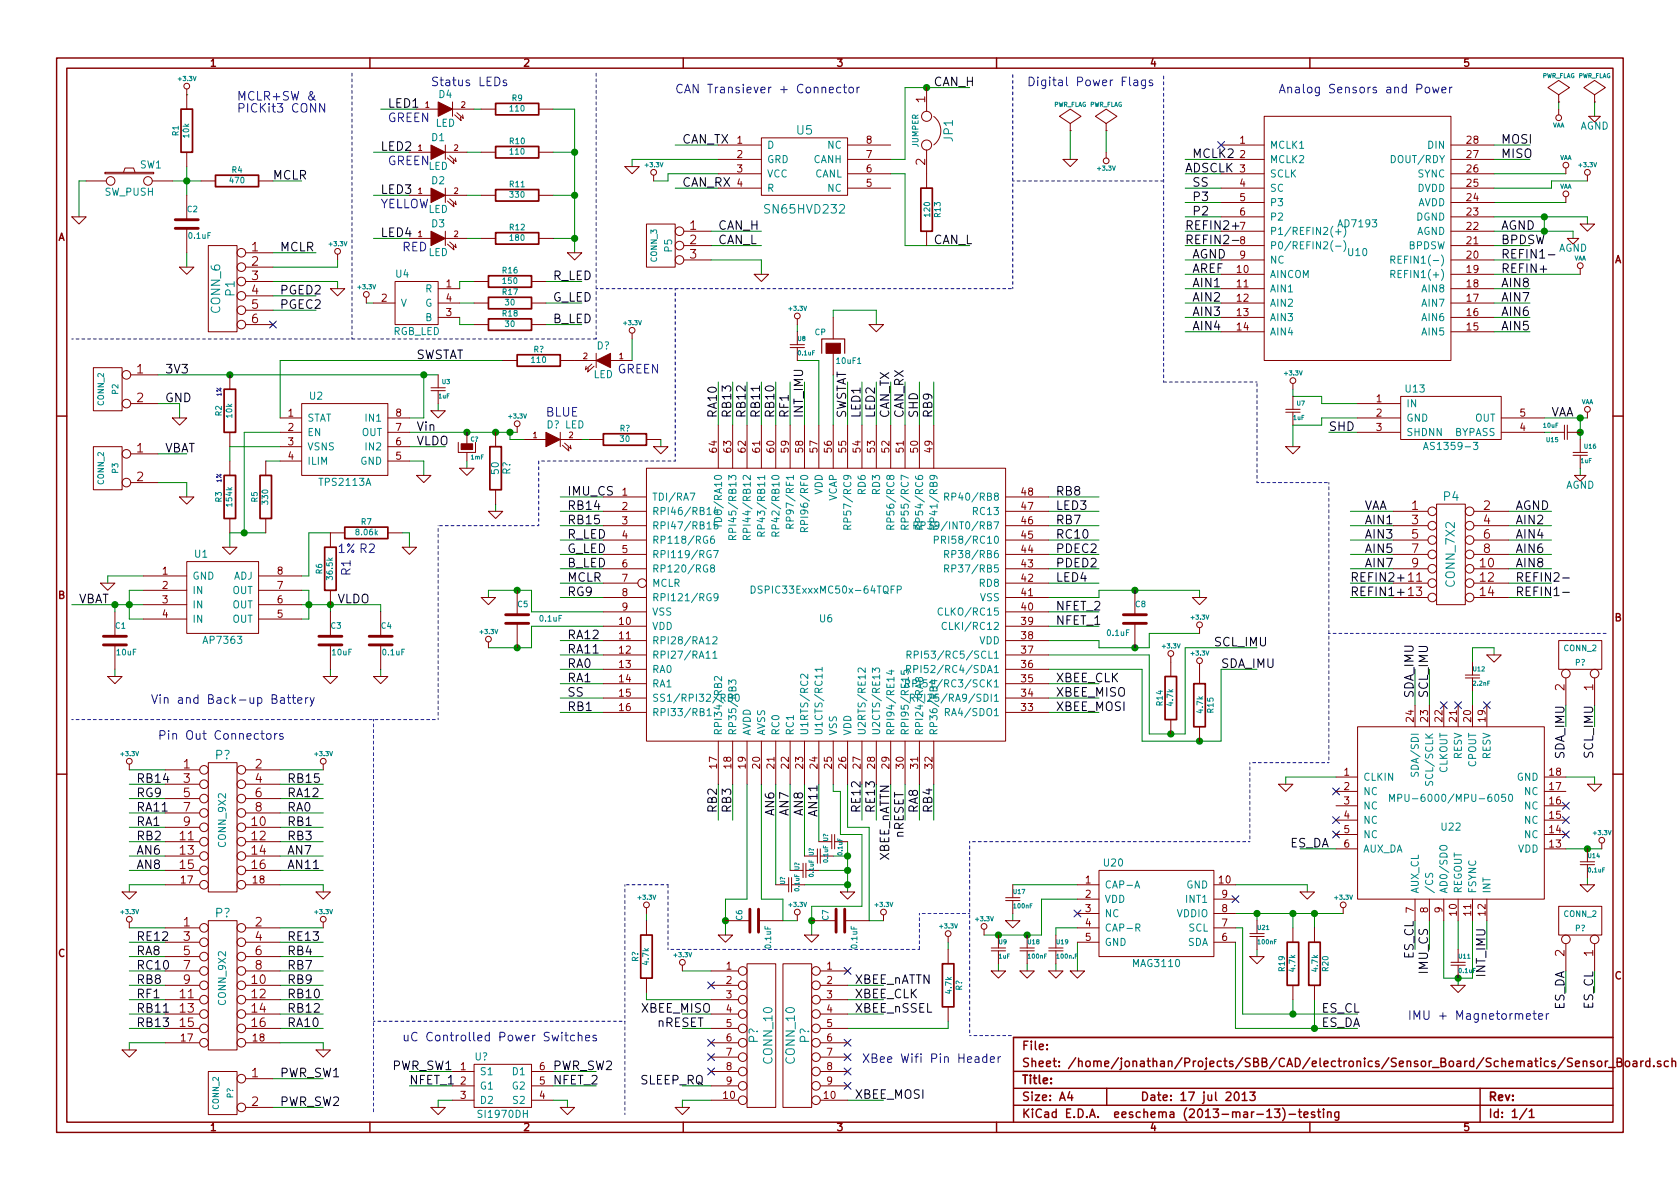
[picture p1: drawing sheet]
<svg xmlns="http://www.w3.org/2000/svg" width="297mm" height="210mm" viewBox="0 0 297 210" stroke-linecap="round" stroke-linejoin="round" font-family="sans-serif">
<defs><g id="words">
<g font-size="2.1" fill="#0000c2">
<text x="41.9" y="17.8">MCLR+SW &amp;</text>
<text x="76.2" y="15.2">Status LEDs</text>
<text x="119.4" y="16.5">CAN Transiever + Connector</text>
<text x="181.6" y="15.2">Digital Power Flags</text>
<text x="226.1" y="16.5">Analog Sensors and Power</text>
<text x="41.9" y="19.9">PICKit3 CONN</text>
<text x="68.6" y="21.6">GREEN</text>
<text x="68.6" y="29.2">GREEN</text>
<text x="67.3" y="36.8">YELLOW</text>
<text x="71.1" y="44.4">RED</text>
<text x="109.2" y="66">GREEN</text>
<text x="96.5" y="73.7">BLUE</text>
<text x="59.7" y="97.8">1% R2</text>
<text x="62" y="101.8" transform="rotate(-90 62 101.8)">R1</text>
<text x="26.7" y="124.5">Vin and Back-up Battery</text>
<text x="27.9" y="130.8">Pin Out Connectors</text>
<text x="71.1" y="184.1">uC Controlled Power Switches</text>
<text x="248.9" y="180.3">IMU + Magnetormeter</text>
<text x="152.4" y="188">XBee Wifi Pin Header</text>
</g>
<g font-size="2.1">
<text x="165.1" y="15.2">CAN_H</text>
<text x="68.6" y="19">LED1</text>
<text x="67.3" y="26.7">LED2</text>
<text x="120.6" y="25.4">CAN_TX</text>
<text x="210.8" y="27.9">MCLK2</text>
<text x="265.4" y="25.4">MOSI</text>
<text x="265.4" y="27.9">MISO</text>
<text x="48.3" y="31.7">MCLR</text>
<text x="67.3" y="34.3">LED3</text>
<text x="120.6" y="33">CAN_RX</text>
<text x="209.5" y="30.5">ADSCLK</text>
<text x="210.8" y="35.6">P3</text>
<text x="210.8" y="33">SS</text>
<text x="67.3" y="41.9">LED4</text>
<text x="127" y="40.6">CAN_H</text>
<text x="209.5" y="40.6">REFIN2+</text>
<text x="210.8" y="38.1">P2</text>
<text x="265.4" y="40.6">AGND</text>
<text x="49.5" y="44.4">MCLR</text>
<text x="127" y="43.2">CAN_L</text>
<text x="165.1" y="43.2">CAN_L</text>
<text x="209.5" y="43.2">REFIN2-</text>
<text x="210.8" y="45.7">AGND</text>
<text x="265.4" y="45.7">REFIN1-</text>
<text x="265.4" y="43.2">BPDSW</text>
<text x="49.7" y="52.1">PGED2</text>
<text x="97.8" y="49.5">R_LED</text>
<text x="97.8" y="53.3">G_LED</text>
<text x="210.8" y="50.8">AIN1</text>
<text x="210.8" y="53.3">AIN2</text>
<text x="210.8" y="48.3">AREF</text>
<text x="265.4" y="48.3">REFIN+</text>
<text x="265.4" y="50.8">AIN8</text>
<text x="265.4" y="53.3">AIN7</text>
<text x="49.7" y="54.6">PGEC2</text>
<text x="97.8" y="57.1">B_LED</text>
<text x="210.8" y="58.4">AIN4</text>
<text x="210.8" y="55.9">AIN3</text>
<text x="265.4" y="55.9">AIN6</text>
<text x="265.4" y="58.4">AIN5</text>
<text x="73.7" y="63.5">SWSTAT</text>
<text x="29.2" y="66">3V3</text>
<text x="29.2" y="71.1">GND</text>
<text x="73.7" y="76.2">Vin</text>
<text x="126.7" y="73.9" transform="rotate(-90 126.7 73.9)">RA10</text>
<text x="129.3" y="73.9" transform="rotate(-90 129.3 73.9)">RB13</text>
<text x="131.8" y="73.9" transform="rotate(-90 131.8 73.9)">RB12</text>
<text x="134.4" y="73.9" transform="rotate(-90 134.4 73.9)">RB11</text>
<text x="136.9" y="73.9" transform="rotate(-90 136.9 73.9)">RB10</text>
<text x="139.4" y="73.9" transform="rotate(-90 139.4 73.9)">RF1</text>
<text x="142" y="73.9" transform="rotate(-90 142 73.9)">INT_IMU</text>
<text x="149.6" y="73.9" transform="rotate(-90 149.6 73.9)">SWSTAT</text>
<text x="152.1" y="73.9" transform="rotate(-90 152.1 73.9)">LED1</text>
<text x="154.7" y="73.9" transform="rotate(-90 154.7 73.9)">LED2</text>
<text x="157.2" y="73.9" transform="rotate(-90 157.2 73.9)">CAN_TX</text>
<text x="159.8" y="73.9" transform="rotate(-90 159.8 73.9)">CAN_RX</text>
<text x="162.3" y="73.9" transform="rotate(-90 162.3 73.9)">SHD</text>
<text x="164.8" y="73.9" transform="rotate(-90 164.8 73.9)">RB9</text>
<text x="234.9" y="76.2">SHD</text>
<text x="274.3" y="73.7">VAA</text>
<text x="29.2" y="80">VBAT</text>
<text x="73.7" y="78.7">VLDO</text>
<text x="100.3" y="87.6">IMU_CS</text>
<text x="186.7" y="87.6">RB8</text>
<text x="100.3" y="95.2">R_LED</text>
<text x="100.3" y="92.7">RB15</text>
<text x="100.3" y="90.2">RB14</text>
<text x="186.7" y="92.7">RB7</text>
<text x="186.7" y="95.2">RC10</text>
<text x="186.7" y="90.2">LED3</text>
<text x="241.3" y="95.2">AIN3</text>
<text x="241.3" y="92.7">AIN1</text>
<text x="241.3" y="90.2">VAA</text>
<text x="268" y="95.2">AIN4</text>
<text x="268" y="92.7">AIN2</text>
<text x="268" y="90.2">AGND</text>
<text x="100.3" y="100.3">B_LED</text>
<text x="100.3" y="97.8">G_LED</text>
<text x="186.7" y="97.8">PDEC2</text>
<text x="186.7" y="100.3">PDED2</text>
<text x="241.3" y="100.3">AIN7</text>
<text x="241.3" y="97.8">AIN5</text>
<text x="268" y="100.3">AIN8</text>
<text x="268" y="97.8">AIN6</text>
<text x="14" y="106.7">VBAT</text>
<text x="59.7" y="106.7">VLDO</text>
<text x="100.3" y="105.4">RG9</text>
<text x="100.3" y="102.9">MCLR</text>
<text x="186.7" y="107.9">NFET_2</text>
<text x="186.7" y="102.9">LED4</text>
<text x="268" y="105.4">REFIN1-</text>
<text x="268" y="102.9">REFIN2-</text>
<text x="100.3" y="113">RA12</text>
<text x="186.7" y="110.5">NFET_1</text>
<text x="100.3" y="118.1">RA0</text>
<text x="100.3" y="115.6">RA11</text>
<text x="214.6" y="114.3">SCL_IMU</text>
<text x="215.9" y="118.1">SDA_IMU</text>
<text x="100.3" y="125.7">RB1</text>
<text x="100.3" y="120.6">RA1</text>
<text x="100.3" y="123.2">SS</text>
<text x="186.7" y="125.7">XBEE_MOSI</text>
<text x="186.7" y="123.2">XBEE_MISO</text>
<text x="186.7" y="120.6">XBEE_CLK</text>
<text x="249.9" y="123.4" transform="rotate(-90 249.9 123.4)">SDA_IMU</text>
<text x="252.5" y="123.4" transform="rotate(-90 252.5 123.4)">SCL_IMU</text>
<text x="276.6" y="134.3" transform="rotate(-90 276.6 134.3)">SDA_IMU</text>
<text x="281.7" y="134" transform="rotate(-90 281.7 134)">SCL_IMU</text>
<text x="24.1" y="138.4">RB14</text>
<text x="24.1" y="141">RG9</text>
<text x="24.1" y="143.5">RA11</text>
<text x="50.8" y="138.4">RB15</text>
<text x="50.8" y="141">RA12</text>
<text x="50.8" y="143.5">RA0</text>
<text x="126.7" y="143.8" transform="rotate(-90 126.7 143.8)">RB2</text>
<text x="129.3" y="143.8" transform="rotate(-90 129.3 143.8)">RB3</text>
<text x="152.1" y="143.8" transform="rotate(-90 152.1 143.8)">RE12</text>
<text x="154.7" y="143.8" transform="rotate(-90 154.7 143.8)">RE13</text>
<text x="162.3" y="143.8" transform="rotate(-90 162.3 143.8)">RA8</text>
<text x="164.8" y="143.8" transform="rotate(-90 164.8 143.8)">RB4</text>
<text x="24.1" y="146">RA1</text>
<text x="24.1" y="148.6">RB2</text>
<text x="50.8" y="146">RB1</text>
<text x="50.8" y="148.6">RB3</text>
<text x="136.9" y="144.2" transform="rotate(-90 136.9 144.2)">AN6</text>
<text x="139.4" y="144.2" transform="rotate(-90 139.4 144.2)">AN7</text>
<text x="142" y="144.2" transform="rotate(-90 142 144.2)">AN8</text>
<text x="144.5" y="144.1" transform="rotate(-90 144.5 144.1)">AN11</text>
<text x="159.8" y="148.3" transform="rotate(-90 159.8 148.3)">nRESET</text>
<text x="227.9" y="149.9">ES_DA</text>
<text x="24.1" y="153.7">AN8</text>
<text x="24.1" y="151.1">AN6</text>
<text x="50.8" y="153.7">AN11</text>
<text x="50.8" y="151.1">AN7</text>
<text x="157.2" y="152.6" transform="rotate(-90 157.2 152.6)">XBEE_nATTN</text>
<text x="24.1" y="166.4">RE12</text>
<text x="50.8" y="166.4">RE13</text>
<text x="24.1" y="174">RB8</text>
<text x="24.1" y="171.4">RC10</text>
<text x="24.1" y="168.9">RA8</text>
<text x="50.8" y="174">RB9</text>
<text x="50.8" y="171.4">RB7</text>
<text x="50.8" y="168.9">RB4</text>
<text x="151.1" y="174">XBEE_nATTN</text>
<text x="249.9" y="169.6" transform="rotate(-90 249.9 169.6)">ES_CL</text>
<text x="252.5" y="172.1" transform="rotate(-90 252.5 172.1)">IMU_CS</text>
<text x="262.6" y="172.6" transform="rotate(-90 262.6 172.6)">INT_IMU</text>
<text x="24.1" y="179.1">RB11</text>
<text x="24.1" y="176.5">RF1</text>
<text x="50.8" y="179.1">RB12</text>
<text x="50.8" y="176.5">RB10</text>
<text x="113.3" y="179.1">XBEE_MISO</text>
<text x="151.1" y="176.5">XBEE_CLK</text>
<text x="151.1" y="179.1">XBEE_nSSEL</text>
<text x="233.7" y="179.1">ES_CL</text>
<text x="276.6" y="178.8" transform="rotate(-90 276.6 178.8)">ES_DA</text>
<text x="281.7" y="178.5" transform="rotate(-90 281.7 178.5)">ES_CL</text>
<text x="24.1" y="181.6">RB13</text>
<text x="50.8" y="181.6">RA10</text>
<text x="116.1" y="181.6">nRESET</text>
<text x="233.7" y="181.6">ES_DA</text>
<text x="49.5" y="190.5">PWR_SW1</text>
<text x="69.3" y="189.2">PWR_SW1</text>
<text x="72.4" y="191.8">NFET_1</text>
<text x="97.8" y="189.2">PWR_SW2</text>
<text x="97.8" y="191.8">NFET_2</text>
<text x="113.1" y="191.8">SLEEP_RQ</text>
<text x="49.5" y="195.6">PWR_SW2</text>
<text x="151.1" y="194.3">XBEE_MOSI</text>
</g>
<g font-size="2.1" fill="#008484">
<text x="140.9" y="23.8">U5</text>
<text x="168.5" y="25" transform="rotate(-90 168.5 25)">JP1</text>
<text x="135.6" y="37.8">SN65HVD232</text>
<text x="41.5" y="52.3" transform="rotate(-90 41.5 52.3)">P1</text>
<text x="38.9" y="55.3" transform="rotate(-90 38.9 55.3)">CONN_6</text>
<text x="255.2" y="88.6">P4</text>
<text x="257.2" y="103.6" transform="rotate(-90 257.2 103.6)">CONN_7X2</text>
<text x="38" y="134.3">P?</text>
<text x="38" y="162.2">P?</text>
<text x="134" y="184.4" transform="rotate(-90 134 184.4)">P?</text>
<text x="143.1" y="184.4" transform="rotate(-90 143.1 184.4)">P?</text>
<text x="136.6" y="188" transform="rotate(-90 136.6 188)">CONN_10</text>
<text x="140.5" y="188" transform="rotate(-90 140.5 188)">CONN_10</text>
</g>
<g font-size="2.1" fill="#840000">
<text x="163.6" y="18.2" transform="rotate(-90 163.6 18.2)">1</text>
<text x="163.6" y="29.2" transform="rotate(-90 163.6 29.2)">2</text>
<text x="122" y="40.6">1</text>
<text x="44.5" y="44.4">1</text>
<text x="44.5" y="47">2</text>
<text x="122" y="43.2">2</text>
<text x="122" y="45.7">3</text>
<text x="44.5" y="49.5">3</text>
<text x="44.5" y="52.1">4</text>
<text x="44.5" y="54.6">5</text>
<text x="44.5" y="57.1">6</text>
<text x="24.2" y="66">1</text>
<text x="24.2" y="71.1">2</text>
<text x="24.2" y="80">1</text>
<text x="24.2" y="85.1">2</text>
<text x="249.6" y="90.2">1</text>
<text x="249.6" y="92.7">3</text>
<text x="249.6" y="95.2">5</text>
<text x="262.3" y="90.2">2</text>
<text x="262.3" y="92.7">4</text>
<text x="262.3" y="95.2">6</text>
<text x="249.6" y="97.8">7</text>
<text x="249.6" y="100.3">9</text>
<text x="261.7" y="100.3">10</text>
<text x="262.3" y="97.8">8</text>
<text x="238.8" y="105.4">REFIN1+ 13</text>
<text x="238.8" y="102.9">REFIN2+ 11</text>
<text x="261.7" y="102.9">12</text>
<text x="261.7" y="105.4">14</text>
<text x="276.6" y="122.1" transform="rotate(-90 276.6 122.1)">2</text>
<text x="281.7" y="122.1" transform="rotate(-90 281.7 122.1)">1</text>
<text x="32.4" y="135.9">1</text>
<text x="45.1" y="135.9">2</text>
<text x="32.4" y="138.4">3</text>
<text x="32.4" y="141">5</text>
<text x="32.4" y="143.5">7</text>
<text x="45.1" y="138.4">4</text>
<text x="45.1" y="141">6</text>
<text x="45.1" y="143.5">8</text>
<text x="31.9" y="148.6">11</text>
<text x="32.4" y="146">9</text>
<text x="44.6" y="146">10</text>
<text x="44.6" y="148.6">12</text>
<text x="31.9" y="151.1">13</text>
<text x="31.9" y="153.7">15</text>
<text x="44.6" y="151.1">14</text>
<text x="44.6" y="153.7">16</text>
<text x="32.4" y="163.8">1</text>
<text x="32.4" y="166.4">3</text>
<text x="45.1" y="163.8">2</text>
<text x="45.1" y="166.4">4</text>
<text x="32.4" y="168.9">5</text>
<text x="32.4" y="171.4">7</text>
<text x="32.4" y="174">9</text>
<text x="44.6" y="174">10</text>
<text x="45.1" y="168.9">6</text>
<text x="45.1" y="171.4">8</text>
<text x="276.6" y="169.1" transform="rotate(-90 276.6 169.1)">2</text>
<text x="281.7" y="169.1" transform="rotate(-90 281.7 169.1)">1</text>
<text x="31.9" y="176.5">11</text>
<text x="31.9" y="179.1">13</text>
<text x="44.6" y="176.5">12</text>
<text x="44.6" y="179.1">14</text>
<text x="31.9" y="181.6">15</text>
<text x="44.6" y="181.6">16</text>
<text x="180.7" y="185.7">File:</text>
<text x="44.5" y="190.5">1</text>
<text x="180.7" y="188.7">Sheet: /home/jonathan/Projects/SBB/CAD/electronics/Sensor_Board/Schematics/Sensor_Board.sch</text>
<text x="180.7" y="191.7">Title:</text>
<text x="44.5" y="195.6">2</text>
<text x="180.7" y="194.7">Size: A4</text>
<text x="180.7" y="197.7">KiCad E.D.A. eeschema (2013-mar-13)-testing</text>
<text x="201.7" y="194.7">Date: 17 jul 2013</text>
<text x="263.2" y="197.7">Id: 1/1</text>
<text x="263.2" y="194.7">Rev:</text>
</g>
<g font-size="1.8" fill="#840000">
<text x="37.2" y="11.8">1</text>
<text x="92.6" y="11.8">2</text>
<text x="148" y="11.8">3</text>
<text x="203.4" y="11.8">4</text>
<text x="258.8" y="11.8">5</text>
<text x="130.3" y="25.4">1</text>
<text x="130.3" y="27.9">2</text>
<text x="153.2" y="27.9">7</text>
<text x="153.2" y="25.4">8</text>
<text x="219.2" y="25.4">1</text>
<text x="219.2" y="27.9">2</text>
<text x="259.4" y="27.9">27</text>
<text x="259.4" y="25.4">28</text>
<text x="130.3" y="30.5">3</text>
<text x="130.3" y="33">4</text>
<text x="153.2" y="33">5</text>
<text x="153.2" y="30.5">6</text>
<text x="219.2" y="30.5">3</text>
<text x="219.2" y="33">4</text>
<text x="219.2" y="35.6">5</text>
<text x="259.4" y="35.6">24</text>
<text x="259.4" y="33">25</text>
<text x="259.4" y="30.5">26</text>
<text x="219.2" y="38.1">6</text>
<text x="219.2" y="40.6">7</text>
<text x="259.4" y="40.6">22</text>
<text x="259.4" y="38.1">23</text>
<text x="10.3" y="42.6">A</text>
<text x="219.2" y="43.2">8</text>
<text x="219.2" y="45.7">9</text>
<text x="259.4" y="45.7">20</text>
<text x="259.4" y="43.2">21</text>
<text x="285.5" y="46.5">A</text>
<text x="67.5" y="53.3">2</text>
<text x="78.9" y="50.8">1</text>
<text x="78.9" y="53.3">4</text>
<text x="218.7" y="48.3">10</text>
<text x="218.7" y="50.8">11</text>
<text x="218.7" y="53.3">12</text>
<text x="259.4" y="53.3">17</text>
<text x="259.4" y="50.8">18</text>
<text x="259.4" y="48.3">19</text>
<text x="78.9" y="55.9">3</text>
<text x="218.7" y="55.9">13</text>
<text x="218.7" y="58.4">14</text>
<text x="259.4" y="58.4">15</text>
<text x="259.4" y="55.9">16</text>
<text x="243.4" y="71.1">1</text>
<text x="51" y="73.7">1</text>
<text x="51" y="76.2">2</text>
<text x="70" y="76.2">7</text>
<text x="70" y="73.7">8</text>
<text x="243.4" y="73.7">2</text>
<text x="243.4" y="76.2">3</text>
<text x="268.8" y="76.2">4</text>
<text x="268.8" y="73.7">5</text>
<text x="51" y="78.7">3</text>
<text x="51" y="81.3">4</text>
<text x="70" y="81.3">5</text>
<text x="70" y="78.7">6</text>
<text x="126.7" y="80" transform="rotate(-90 126.7 80)">64</text>
<text x="129.3" y="80" transform="rotate(-90 129.3 80)">63</text>
<text x="131.8" y="80" transform="rotate(-90 131.8 80)">62</text>
<text x="134.4" y="80" transform="rotate(-90 134.4 80)">61</text>
<text x="136.9" y="80" transform="rotate(-90 136.9 80)">60</text>
<text x="139.4" y="80" transform="rotate(-90 139.4 80)">59</text>
<text x="142" y="80" transform="rotate(-90 142 80)">58</text>
<text x="144.5" y="80" transform="rotate(-90 144.5 80)">57</text>
<text x="147.1" y="80" transform="rotate(-90 147.1 80)">56</text>
<text x="149.6" y="80" transform="rotate(-90 149.6 80)">55</text>
<text x="152.1" y="80" transform="rotate(-90 152.1 80)">54</text>
<text x="154.7" y="80" transform="rotate(-90 154.7 80)">53</text>
<text x="157.2" y="80" transform="rotate(-90 157.2 80)">52</text>
<text x="159.8" y="80" transform="rotate(-90 159.8 80)">51</text>
<text x="162.3" y="80" transform="rotate(-90 162.3 80)">50</text>
<text x="164.8" y="80" transform="rotate(-90 164.8 80)">49</text>
<text x="110" y="87.6">1</text>
<text x="180.6" y="87.6">48</text>
<text x="110" y="90.2">2</text>
<text x="110" y="92.7">3</text>
<text x="110" y="95.2">4</text>
<text x="180.6" y="95.2">45</text>
<text x="180.6" y="92.7">46</text>
<text x="180.6" y="90.2">47</text>
<text x="28.7" y="101.6">1</text>
<text x="49" y="101.6">8</text>
<text x="110" y="97.8">5</text>
<text x="110" y="100.3">6</text>
<text x="180.6" y="100.3">43</text>
<text x="180.6" y="97.8">44</text>
<text x="10.3" y="105.9">B</text>
<text x="28.7" y="104.1">2</text>
<text x="28.7" y="106.7">3</text>
<text x="49" y="106.7">6</text>
<text x="49" y="104.1">7</text>
<text x="110" y="102.9">7</text>
<text x="110" y="105.4">8</text>
<text x="110" y="107.9">9</text>
<text x="180.6" y="107.9">40</text>
<text x="180.6" y="105.4">41</text>
<text x="180.6" y="102.9">42</text>
<text x="28.7" y="109.2">4</text>
<text x="49" y="109.2">5</text>
<text x="109.5" y="110.5">10</text>
<text x="109.5" y="113">11</text>
<text x="180.6" y="113">38</text>
<text x="180.6" y="110.5">39</text>
<text x="285.5" y="109.8">B</text>
<text x="109.5" y="115.6">12</text>
<text x="109.5" y="118.1">13</text>
<text x="180.6" y="118.1">36</text>
<text x="180.6" y="115.6">37</text>
<text x="109.5" y="120.6">14</text>
<text x="109.5" y="123.2">15</text>
<text x="109.5" y="125.7">16</text>
<text x="180.6" y="125.7">33</text>
<text x="180.6" y="123.2">34</text>
<text x="180.6" y="120.6">35</text>
<text x="249.9" y="127.6" transform="rotate(-90 249.9 127.6)">24</text>
<text x="252.5" y="127.6" transform="rotate(-90 252.5 127.6)">23</text>
<text x="255" y="127.6" transform="rotate(-90 255 127.6)">22</text>
<text x="257.6" y="127.6" transform="rotate(-90 257.6 127.6)">21</text>
<text x="260.1" y="127.6" transform="rotate(-90 260.1 127.6)">20</text>
<text x="262.6" y="127.6" transform="rotate(-90 262.6 127.6)">19</text>
<text x="126.7" y="135.8" transform="rotate(-90 126.7 135.8)">17</text>
<text x="129.3" y="135.8" transform="rotate(-90 129.3 135.8)">18</text>
<text x="131.8" y="135.8" transform="rotate(-90 131.8 135.8)">19</text>
<text x="134.4" y="135.8" transform="rotate(-90 134.4 135.8)">20</text>
<text x="136.9" y="135.8" transform="rotate(-90 136.9 135.8)">21</text>
<text x="139.4" y="135.8" transform="rotate(-90 139.4 135.8)">22</text>
<text x="142" y="135.8" transform="rotate(-90 142 135.8)">23</text>
<text x="144.5" y="135.8" transform="rotate(-90 144.5 135.8)">24</text>
<text x="147.1" y="135.8" transform="rotate(-90 147.1 135.8)">25</text>
<text x="149.6" y="135.8" transform="rotate(-90 149.6 135.8)">26</text>
<text x="152.1" y="135.8" transform="rotate(-90 152.1 135.8)">27</text>
<text x="154.7" y="135.8" transform="rotate(-90 154.7 135.8)">28</text>
<text x="157.2" y="135.8" transform="rotate(-90 157.2 135.8)">29</text>
<text x="159.8" y="135.8" transform="rotate(-90 159.8 135.8)">30</text>
<text x="162.3" y="135.8" transform="rotate(-90 162.3 135.8)">31</text>
<text x="164.8" y="135.8" transform="rotate(-90 164.8 135.8)">32</text>
<text x="237.6" y="137.2">1</text>
<text x="274" y="137.2">18</text>
<text x="237.6" y="139.7">2</text>
<text x="237.6" y="142.2">3</text>
<text x="274" y="142.2">16</text>
<text x="274" y="139.7">17</text>
<text x="237.6" y="144.8">4</text>
<text x="237.6" y="147.3">5</text>
<text x="237.6" y="149.9">6</text>
<text x="274" y="149.9">13</text>
<text x="274" y="147.3">14</text>
<text x="274" y="144.8">15</text>
<text x="32.1" y="156.2">17</text>
<text x="44.8" y="156.2">18</text>
<text x="191.9" y="156.2">1</text>
<text x="191.9" y="158.7">2</text>
<text x="191.9" y="161.3">3</text>
<text x="215.6" y="156.2">10</text>
<text x="216.1" y="161.3">8</text>
<text x="216.1" y="158.7">9</text>
<text x="249.9" y="161.4" transform="rotate(-90 249.9 161.4)">7</text>
<text x="252.5" y="161.4" transform="rotate(-90 252.5 161.4)">8</text>
<text x="255" y="161.4" transform="rotate(-90 255 161.4)">9</text>
<text x="257.6" y="161.9" transform="rotate(-90 257.6 161.9)">10</text>
<text x="260.1" y="161.9" transform="rotate(-90 260.1 161.9)">11</text>
<text x="262.6" y="161.9" transform="rotate(-90 262.6 161.9)">12</text>
<text x="191.9" y="163.8">4</text>
<text x="191.9" y="166.4">5</text>
<text x="216.1" y="166.4">6</text>
<text x="216.1" y="163.8">7</text>
<text x="10.3" y="169.2">C</text>
<text x="128.4" y="171.4">1</text>
<text x="128.4" y="174">2</text>
<text x="146.2" y="171.4">1</text>
<text x="146.2" y="174">2</text>
<text x="285.5" y="173.2">C</text>
<text x="128.4" y="176.5">3</text>
<text x="128.4" y="179.1">4</text>
<text x="146.2" y="176.5">3</text>
<text x="146.2" y="179.1">4</text>
<text x="32.1" y="184.1">17</text>
<text x="44.8" y="184.1">18</text>
<text x="128.4" y="181.6">5</text>
<text x="128.4" y="184.1">6</text>
<text x="146.2" y="181.6">5</text>
<text x="146.2" y="184.1">6</text>
<text x="81.4" y="189.2">1</text>
<text x="81.4" y="191.8">2</text>
<text x="95.4" y="191.8">5</text>
<text x="95.4" y="189.2">6</text>
<text x="128.4" y="186.7">7</text>
<text x="128.4" y="189.2">8</text>
<text x="128.4" y="191.8">9</text>
<text x="146.2" y="186.7">7</text>
<text x="146.2" y="189.2">8</text>
<text x="146.2" y="191.8">9</text>
<text x="81.4" y="194.3">3</text>
<text x="95.4" y="194.3">4</text>
<text x="127.9" y="194.3">10</text>
<text x="145.7" y="194.3">10</text>
<text x="37.2" y="200">1</text>
<text x="92.6" y="200">2</text>
<text x="148" y="200">3</text>
<text x="203.4" y="200">4</text>
<text x="258.8" y="200">5</text>
</g>
<g font-size="1.8" fill="#008484">
<text x="77.6" y="17.3">D4</text>
<text x="77" y="22.4">LED</text>
<text x="279.3" y="22.9">AGND</text>
<text x="24.8" y="29.8">SW1</text>
<text x="76.4" y="24.9">D1</text>
<text x="135.6" y="26.3">D</text>
<text x="135.6" y="28.8">GRD</text>
<text x="143.7" y="28.8">CANH</text>
<text x="146.3" y="26.3">NC</text>
<text x="224.5" y="26.3">MCLK1</text>
<text x="224.5" y="28.8">MCLK2</text>
<text x="246.3" y="28.8">DOUT/RDY</text>
<text x="252.5" y="26.3">DIN</text>
<text x="18.5" y="34.6">SW_PUSH</text>
<text x="75.7" y="30">LED</text>
<text x="76.4" y="32.6">D2</text>
<text x="135.6" y="31.4">VCC</text>
<text x="135.6" y="33.9">R</text>
<text x="143.9" y="31.4">CANL</text>
<text x="146.3" y="33.9">NC</text>
<text x="224.5" y="31.4">SCLK</text>
<text x="224.5" y="33.9">SC</text>
<text x="250.5" y="33.9">DVDD</text>
<text x="250.6" y="31.4">SYNC</text>
<text x="75.7" y="37.6">LED</text>
<text x="76.4" y="40.2">D3</text>
<text x="224.5" y="36.4">P3</text>
<text x="224.5" y="39">P2</text>
<text x="224.5" y="41.5">P1/REFIN2(+)</text>
<text x="236.8" y="40.2">AD7193</text>
<text x="250.3" y="41.5">AGND</text>
<text x="250.3" y="39">DGND</text>
<text x="250.5" y="36.4">AVDD</text>
<text x="75.7" y="45.3">LED</text>
<text x="118.8" y="44.5" transform="rotate(-90 118.8 44.5)">P5</text>
<text x="224.5" y="44.1">P0/REFIN2(-)</text>
<text x="224.5" y="46.6">NC</text>
<text x="238.4" y="45.3">U10</text>
<text x="247.5" y="46.6">REFIN1(-)</text>
<text x="248.9" y="44.1">BPDSW</text>
<text x="275.5" y="44.5">AGND</text>
<text x="70" y="49.1">U4</text>
<text x="75.2" y="51.7">R</text>
<text x="224.5" y="49.1">AINCOM</text>
<text x="224.5" y="51.7">AIN1</text>
<text x="247" y="49.1">REFIN1(+)</text>
<text x="251.5" y="51.7">AIN8</text>
<text x="69.4" y="59.2">RGB_LED</text>
<text x="70.9" y="54.2">V</text>
<text x="75.1" y="54.2">G</text>
<text x="75.2" y="56.8">B</text>
<text x="224.5" y="54.2">AIN2</text>
<text x="224.5" y="56.8">AIN3</text>
<text x="224.5" y="59.3">AIN4</text>
<text x="251.5" y="59.3">AIN5</text>
<text x="251.5" y="56.8">AIN6</text>
<text x="251.5" y="54.2">AIN7</text>
<text x="105.5" y="61.8">D?</text>
<text x="54.8" y="70.7">U2</text>
<text x="104.9" y="66.8">LED</text>
<text x="248.6" y="69.4">U13</text>
<text x="54.4" y="74.5">STAT</text>
<text x="54.4" y="77.1">EN</text>
<text x="63.8" y="77.1">OUT</text>
<text x="64.8" y="74.5">IN1</text>
<text x="96.6" y="75.7">D? LED</text>
<text x="248.7" y="72">IN</text>
<text x="248.7" y="74.5">GND</text>
<text x="248.7" y="77.1">SHDNN</text>
<text x="257.1" y="77.1">BYPASS</text>
<text x="260.7" y="74.5">OUT</text>
<text x="54.4" y="79.6">VSNS</text>
<text x="54.4" y="82.2">ILIM</text>
<text x="63.6" y="82.2">GND</text>
<text x="64.8" y="79.6">IN2</text>
<text x="88.2" y="83.8" transform="rotate(-90 88.2 83.8)">50</text>
<text x="90.2" y="83.9" transform="rotate(-90 90.2 83.9)">R?</text>
<text x="252.6" y="79.5">AS1359-3</text>
<text x="56.6" y="85.9">TPS2113A</text>
<text x="115.3" y="88.5">TDI/RA7</text>
<text x="145.4" y="87.5" transform="rotate(-90 145.4 87.5)">VDD</text>
<text x="148" y="88.7" transform="rotate(-90 148 88.7)">VCAP</text>
<text x="153" y="87.3" transform="rotate(-90 153 87.3)">RD6</text>
<text x="155.6" y="87.3" transform="rotate(-90 155.6 87.3)">RD3</text>
<text x="168.3" y="88.5">RP40/RB8</text>
<text x="276.8" y="86.4">AGND</text>
<text x="115.3" y="91.1">RPI46/RB14</text>
<text x="115.3" y="93.6">RPI47/RB15</text>
<text x="127.6" y="92.6" transform="rotate(-90 127.6 92.6)">TDO/RA10</text>
<text x="130.2" y="93.7" transform="rotate(-90 130.2 93.7)">RPI45/RB13</text>
<text x="132.7" y="93.7" transform="rotate(-90 132.7 93.7)">RPI44/RB12</text>
<text x="135.3" y="93.3" transform="rotate(-90 135.3 93.3)">RP43/RB11</text>
<text x="137.8" y="93.3" transform="rotate(-90 137.8 93.3)">RP42/RB10</text>
<text x="140.3" y="92.1" transform="rotate(-90 140.3 92.1)">RP97/RF1</text>
<text x="142.9" y="92.6" transform="rotate(-90 142.9 92.6)">RPI96/RF0</text>
<text x="150.5" y="92.3" transform="rotate(-90 150.5 92.3)">RP57/RC9</text>
<text x="158.1" y="92.3" transform="rotate(-90 158.1 92.3)">RP56/RC8</text>
<text x="160.7" y="92.3" transform="rotate(-90 160.7 92.3)">RP55/RC7</text>
<text x="163.2" y="92.3" transform="rotate(-90 163.2 92.3)">RP54/RC6</text>
<text x="164" y="93.6">RP39/INT0/RB7</text>
<text x="165.7" y="92.3" transform="rotate(-90 165.7 92.3)">RP41/RB9</text>
<text x="172.3" y="91.1">RC13</text>
<text x="34.4" y="98.6">U1</text>
<text x="115.3" y="96.1">RP118/RG6</text>
<text x="115.3" y="98.7">RPI119/RG7</text>
<text x="115.3" y="101.2">RP120/RG8</text>
<text x="166.9" y="96.1">PRI58/RC10</text>
<text x="168.3" y="101.2">RP37/RB5</text>
<text x="168.3" y="98.7">RP38/RB6</text>
<text x="34" y="102.5">GND</text>
<text x="34" y="105">IN</text>
<text x="34" y="107.6">IN</text>
<text x="41" y="107.6">OUT</text>
<text x="41" y="105">OUT</text>
<text x="41.2" y="102.5">ADJ</text>
<text x="115.3" y="103.8">MCLR</text>
<text x="115.3" y="106.3">RPI121/RG9</text>
<text x="133.8" y="104.9">DSPIC33ExxxMC50x-64TQFP</text>
<text x="173.3" y="106.3">VSS</text>
<text x="173.3" y="103.8">RD8</text>
<text x="34" y="110.1">IN</text>
<text x="36.2" y="113.8">AP7363</text>
<text x="41" y="110.1">OUT</text>
<text x="115.3" y="108.8">VSS</text>
<text x="115.3" y="111.4">VDD</text>
<text x="115.3" y="113.9">RPI28/RA12</text>
<text x="144.9" y="110">U6</text>
<text x="166.8" y="108.8">CLKO/RC15</text>
<text x="167.6" y="111.4">CLKI/RC12</text>
<text x="173.1" y="113.9">VDD</text>
<text x="115.3" y="116.5">RPI27/RA11</text>
<text x="115.3" y="119">RA0</text>
<text x="162.6" y="119">RPI52/RC4/SDA1</text>
<text x="162.8" y="116.5">RPI53/RC5/SCL1</text>
<text x="115.3" y="121.5">RA1</text>
<text x="115.3" y="124.1">SS1/RPI32/RB0</text>
<text x="162.6" y="121.5">RPI51/RC3/SCK1</text>
<text x="163.4" y="124.1">RPI25/RA9/SDI1</text>
<text x="115.3" y="126.6">RPI33/RB1</text>
<text x="127.6" y="130" transform="rotate(-90 127.6 130)">RPI34/RB2</text>
<text x="130.2" y="130" transform="rotate(-90 130.2 130)">RP35/RB3</text>
<text x="132.7" y="130" transform="rotate(-90 132.7 130)">AVDD</text>
<text x="135.3" y="130" transform="rotate(-90 135.3 130)">AVSS</text>
<text x="137.8" y="130" transform="rotate(-90 137.8 130)">RC0</text>
<text x="140.3" y="130" transform="rotate(-90 140.3 130)">RC1</text>
<text x="142.9" y="130" transform="rotate(-90 142.9 130)">U1RTS/RC2</text>
<text x="145.4" y="130" transform="rotate(-90 145.4 130)">U1CTS/RC11</text>
<text x="148" y="130" transform="rotate(-90 148 130)">VSS</text>
<text x="150.5" y="130" transform="rotate(-90 150.5 130)">VDD</text>
<text x="153" y="130" transform="rotate(-90 153 130)">U2RTS/RE12</text>
<text x="155.6" y="130" transform="rotate(-90 155.6 130)">U2CTS/RE13</text>
<text x="158.1" y="130" transform="rotate(-90 158.1 130)">RPI94/RE14</text>
<text x="160.7" y="130" transform="rotate(-90 160.7 130)">RPI95/RE15</text>
<text x="163.2" y="130" transform="rotate(-90 163.2 130)">RPI24/RA8</text>
<text x="165.7" y="130" transform="rotate(-90 165.7 130)">RP36/RB4</text>
<text x="167.9" y="126.6">RA4/SDO1</text>
<text x="250.8" y="136.7" transform="rotate(-90 250.8 136.7)">SDA/SDI</text>
<text x="255.9" y="136.9" transform="rotate(-90 255.9 136.9)">CLKOUT</text>
<text x="258.4" y="134.4" transform="rotate(-90 258.4 134.4)">RESV</text>
<text x="261" y="135.7" transform="rotate(-90 261 135.7)">CPOUT</text>
<text x="263.5" y="134.4" transform="rotate(-90 263.5 134.4)">RESV</text>
<text x="241" y="138">CLKIN</text>
<text x="241" y="140.6">NC</text>
<text x="241" y="143.1">NC</text>
<text x="247.9" y="141.8">MPU-6000/MPU-6050</text>
<text x="253.4" y="138.4" transform="rotate(-90 253.4 138.4)">SCL/SCLK</text>
<text x="268.1" y="138">GND</text>
<text x="269.5" y="143.1">NC</text>
<text x="269.5" y="140.6">NC</text>
<text x="39.9" y="149.7" transform="rotate(-90 39.9 149.7)">CONN_9X2</text>
<text x="241" y="145.7">NC</text>
<text x="241" y="148.2">NC</text>
<text x="254.9" y="146.9">U22</text>
<text x="269.5" y="148.2">NC</text>
<text x="269.5" y="145.7">NC</text>
<text x="195.2" y="153.2">U20</text>
<text x="241" y="150.7">AUX_DA</text>
<text x="268.3" y="150.7">VDD</text>
<text x="195.3" y="157.1">CAP-A</text>
<text x="195.3" y="159.6">VDD</text>
<text x="209.7" y="157.1">GND</text>
<text x="209.8" y="159.6">INT1</text>
<text x="250.8" y="158" transform="rotate(-90 250.8 158)">AUX_CL</text>
<text x="253.4" y="158" transform="rotate(-90 253.4 158)">/CS</text>
<text x="255.9" y="158" transform="rotate(-90 255.9 158)">AD0/SDO</text>
<text x="258.4" y="158" transform="rotate(-90 258.4 158)">REGOUT</text>
<text x="261" y="158" transform="rotate(-90 261 158)">FSYNC</text>
<text x="263.5" y="158" transform="rotate(-90 263.5 158)">INT</text>
<text x="195.3" y="162.2">NC</text>
<text x="195.3" y="164.7">CAP-R</text>
<text x="195.3" y="167.3">GND</text>
<text x="208" y="162.2">VDDIO</text>
<text x="209.9" y="167.3">SDA</text>
<text x="210.1" y="164.7">SCL</text>
<text x="200.5" y="171">MAG3110</text>
<text x="39.9" y="177.6" transform="rotate(-90 39.9 177.6)">CONN_9X2</text>
<text x="83.9" y="187.5">U?</text>
<text x="84.8" y="190.1">S1</text>
<text x="90.7" y="190.1">D1</text>
<text x="84.8" y="192.7">G1</text>
<text x="84.8" y="195.2">D2</text>
<text x="84.8" y="197.7">SI1970DH</text>
<text x="90.6" y="192.7">G2</text>
<text x="90.8" y="195.2">S2</text>
</g>
<g font-size="1.4" fill="#008484">
<text x="90.6" y="17.9">R9</text>
<text x="31.6" y="24" transform="rotate(-90 31.6 24)">R1</text>
<text x="90.2" y="19.7">110</text>
<text x="33.4" y="24.3" transform="rotate(-90 33.4 24.3)">10k</text>
<text x="90.1" y="25.5">R10</text>
<text x="90.2" y="27.3">110</text>
<text x="162.4" y="26.1" transform="rotate(-90 162.4 26.1)">JUMPER</text>
<text x="40.7" y="32.4">470</text>
<text x="41" y="30.6">R4</text>
<text x="90.1" y="33.1">R11</text>
<text x="90.2" y="34.9">330</text>
<text x="33.1" y="37.5">C2</text>
<text x="90.1" y="40.7">R12</text>
<text x="164.4" y="38.2" transform="rotate(-90 164.4 38.2)">120</text>
<text x="166.3" y="38.4" transform="rotate(-90 166.3 38.4)">R13</text>
<text x="33.4" y="42.2">0.1uF</text>
<text x="90.2" y="42.6">180</text>
<text x="116.2" y="46.3" transform="rotate(-90 116.2 46.3)">CONN_3</text>
<text x="88.9" y="48.3">R16</text>
<text x="88.9" y="52.1">R17</text>
<text x="89" y="50.2">150</text>
<text x="89.4" y="54">30</text>
<text x="88.9" y="56">R18</text>
<text x="89.4" y="57.8">30</text>
<text x="144.1" y="59.3">CP</text>
<text x="94.1" y="64.2">110</text>
<text x="94.3" y="62.3">R?</text>
<text x="148" y="64.3">10uF1</text>
<text x="18.4" y="71.7" transform="rotate(-90 18.4 71.7)">CONN_2</text>
<text x="20.9" y="69.7" transform="rotate(-90 20.9 69.7)">P2</text>
<text x="39.2" y="73.5" transform="rotate(-90 39.2 73.5)">R2</text>
<text x="41" y="73.8" transform="rotate(-90 41 73.8)">10k</text>
<text x="109.6" y="76.3">R?</text>
<text x="20.9" y="83.7" transform="rotate(-90 20.9 83.7)">P3</text>
<text x="109.7" y="78.1">30</text>
<text x="18.4" y="85.7" transform="rotate(-90 18.4 85.7)">CONN_2</text>
<text x="39.2" y="88.8" transform="rotate(-90 39.2 88.8)">R3</text>
<text x="41" y="89.5" transform="rotate(-90 41 89.5)">154k</text>
<text x="45.5" y="88.8" transform="rotate(-90 45.5 88.8)">R5</text>
<text x="47.4" y="89.1" transform="rotate(-90 47.4 89.1)">330</text>
<text x="63" y="94.6">8.06k</text>
<text x="63.9" y="92.8">R7</text>
<text x="57" y="101.5" transform="rotate(-90 57 101.5)">R6</text>
<text x="58.8" y="102.4" transform="rotate(-90 58.8 102.4)">36.5k</text>
<text x="91.5" y="107.4">C5</text>
<text x="200.8" y="107.4">C8</text>
<text x="20.4" y="111.2">C1</text>
<text x="58.5" y="111.2">C3</text>
<text x="67.4" y="111.2">C4</text>
<text x="95.5" y="109.9">0.1uF</text>
<text x="195.8" y="112.4">0.1uF</text>
<text x="20.7" y="115.9">10uF</text>
<text x="58.8" y="115.9">10uF</text>
<text x="67.7" y="115.9">0.1uF</text>
<text x="276.5" y="115.1">CONN_2</text>
<text x="278.5" y="117.7">P?</text>
<text x="205.6" y="124.7" transform="rotate(-90 205.6 124.7)">R14</text>
<text x="207.4" y="124.8" transform="rotate(-90 207.4 124.8)">4.7k</text>
<text x="212.7" y="126" transform="rotate(-90 212.7 126)">4.7k</text>
<text x="214.6" y="126" transform="rotate(-90 214.6 126)">R15</text>
<text x="131.2" y="162.7" transform="rotate(-90 131.2 162.7)">C6</text>
<text x="136.3" y="167.6" transform="rotate(-90 136.3 167.6)">0.1uF</text>
<text x="146.5" y="162.7" transform="rotate(-90 146.5 162.7)">C7</text>
<text x="151.6" y="167.6" transform="rotate(-90 151.6 167.6)">0.1uF</text>
<text x="276.5" y="162.1">CONN_2</text>
<text x="278.5" y="164.7">P?</text>
<text x="112.9" y="170.1" transform="rotate(-90 112.9 170.1)">R?</text>
<text x="114.7" y="170.6" transform="rotate(-90 114.7 170.6)">4.7k</text>
<text x="227.2" y="171.7" transform="rotate(-90 227.2 171.7)">R19</text>
<text x="229" y="171.7" transform="rotate(-90 229 171.7)">4.7k</text>
<text x="233" y="171.7" transform="rotate(-90 233 171.7)">4.7k</text>
<text x="234.9" y="171.7" transform="rotate(-90 234.9 171.7)">R20</text>
<text x="168.2" y="175.6" transform="rotate(-90 168.2 175.6)">4.7k</text>
<text x="170.1" y="175.2" transform="rotate(-90 170.1 175.2)">R?</text>
<text x="38.7" y="196.2" transform="rotate(-90 38.7 196.2)">CONN_2</text>
<text x="41.2" y="194.2" transform="rotate(-90 41.2 194.2)">P?</text>
</g>
<g font-size="1.4" fill="#840000">
<text x="75.2" y="19">1</text>
<text x="81.5" y="19">2</text>
<text x="73.9" y="26.7">1</text>
<text x="80.3" y="26.7">2</text>
<text x="73.9" y="34.3">1</text>
<text x="80.3" y="34.3">2</text>
<text x="73.9" y="41.9">1</text>
<text x="80.3" y="41.9">2</text>
<text x="103.1" y="63.5">2</text>
<text x="109.5" y="63.5">1</text>
<text x="94.2" y="77.5">1</text>
<text x="100.6" y="77.5">2</text>
</g>
<g font-size="1.1" fill="#008484">
<text x="31.6" y="14.3">+3.3V</text>
<text x="272.6" y="13.8">PWR_FLAG PWR_FLAG</text>
<text x="186.3" y="18.9">PWR_FLAG PWR_FLAG</text>
<text x="274.5" y="22.5">VAA</text>
<text x="114.2" y="29.5">+3.3V</text>
<text x="275.7" y="28.3">VAA</text>
<text x="279.2" y="29.5">+3.3V</text>
<text x="194.2" y="30.1">+3.3V</text>
<text x="275.7" y="33.3">VAA</text>
<text x="58.3" y="43.5">+3.3V</text>
<text x="278.3" y="46">VAA</text>
<text x="63.4" y="51.1">+3.3V</text>
<text x="110.4" y="57.5">+3.3V</text>
<text x="139.6" y="54.9">+3.3V</text>
<text x="141.1" y="60.3">U8</text>
<text x="141.2" y="62.8">0.1uF</text>
<text x="77.6" y="70.4">1uF</text>
<text x="78.2" y="67.9">U3</text>
<text x="227.2" y="66.4">+3.3V</text>
<text x="229.3" y="71.7">U7</text>
<text x="279.6" y="71.4">VAA</text>
<text x="90" y="74">+3.3V</text>
<text x="228.7" y="74.2">1uF</text>
<text x="272.9" y="75.6">10uF</text>
<text x="83.2" y="78">C?</text>
<text x="83.3" y="81.2">1mF</text>
<text x="273.5" y="78.2">U15</text>
<text x="279.5" y="81.9">1uF</text>
<text x="280.2" y="79.3">U16</text>
<text x="85" y="112.1">+3.3V</text>
<text x="210.7" y="109.5">+3.3V</text>
<text x="205.6" y="114.6">+3.3V</text>
<text x="210.7" y="115.9">+3.3V</text>
<text x="260.5" y="118.7">U12</text>
<text x="260.6" y="121.2">2.2nF</text>
<text x="21.5" y="133.7">+3.3V</text>
<text x="55.8" y="133.7">+3.3V</text>
<text x="146.4" y="148.8" transform="rotate(-90 146.4 148.8)">U?</text>
<text x="281.8" y="147.6">+3.3V</text>
<text x="141.3" y="153.9" transform="rotate(-90 141.3 153.9)">U?</text>
<text x="143.8" y="155" transform="rotate(-90 143.8 155)">0.1uF</text>
<text x="143.8" y="151.4" transform="rotate(-90 143.8 151.4)">U?</text>
<text x="146.4" y="152.4" transform="rotate(-90 146.4 152.4)">0.1uF</text>
<text x="148.9" y="151.1" transform="rotate(-90 148.9 151.1)">0.1uF</text>
<text x="280.8" y="151.7">U14</text>
<text x="280.9" y="154.2">0.1uF</text>
<text x="21.5" y="161.6">+3.3V</text>
<text x="55.8" y="161.6">+3.3V</text>
<text x="112.9" y="159.1">+3.3V</text>
<text x="138.8" y="156.4" transform="rotate(-90 138.8 156.4)">U?</text>
<text x="139.6" y="160.3">+3.3V</text>
<text x="141.3" y="157.5" transform="rotate(-90 141.3 157.5)">0.1uF</text>
<text x="154.8" y="160.3">+3.3V</text>
<text x="179.2" y="158.1">U17</text>
<text x="179.3" y="160.6">100nF</text>
<text x="236.1" y="159.1">+3.3V</text>
<text x="166.2" y="164.2">+3.3V</text>
<text x="172.6" y="162.9">+3.3V</text>
<text x="176.6" y="166.9">U9</text>
<text x="181.8" y="166.9">U18</text>
<text x="186.8" y="166.9">U19</text>
<text x="222.4" y="164.4">U21</text>
<text x="222.5" y="166.9">100nF</text>
<text x="119.3" y="169.2">+3.3V</text>
<text x="176.6" y="169.5">1uF</text>
<text x="181.9" y="169.5">100nF</text>
<text x="187" y="169.5">100n.F</text>
<text x="258" y="169.5">U11</text>
<text x="258" y="172">0.1uF</text>
</g>
<g font-size="1.1" fill="#0000c2">
<text x="39.1" y="70.1" transform="rotate(-90 39.1 70.1)">1%</text>
<text x="39.1" y="85.3" transform="rotate(-90 39.1 85.3)">1%</text>
</g>
</g></defs>
<g fill="none" stroke="#840000" stroke-width=".25">
<path d="M10 10.3h277v189.9h-277zM11.8 12.1h273.4v186.3h-273.4zM65.4 10.3v1.8M120.8 10.3v1.8M176.2 10.3v1.8M231.6 10.3v1.8M10 73.6h1.8M285.2 73.6h1.8M10 136.9h1.8M285.2 136.9h1.8M65.4 198.4v1.8M120.8 198.4v1.8"/>
<path d="M176.2 198.4v1.8M179.2 192.5h106M179.2 195.4h106M179.2 189.5h106M185.1 185.5v.1M185.1 184.7v.1M189.1 193l-.3 1.1h.9M189.5 193.6v1M195.7 192.5v2.9M218.4 193.3l.2-.2a.81 .81 0 0 1 .6 .6 .81 .81 0 0 1-.3 .8l-.2 .1a.79 .79 0 0 1-.3-1.3zM219.6 193.5l.5-.4v1.5M219.6 194.6h.9"/>
<path d="M221 193.1h.9l-.5 .6 .4 .1v.7l-.2 .1-.6-.1M225.3 196.1h1l-.5 .6 .4 .1v.7l-.2 .1-.7-.1M226.8 195.9a1.71 1.71 0 0 1 0 2.3M227.9 197h1.2M229.6 196.6h.5M229.8 196.1v1.3l.3 .2M230.6 197.1l.7-.1-.1-.3-.4-.1-.2 .2v.7h.6M231.6 198.4v1.8M232.4 196.7a.37 .37 0 0 0-.5 .1v.2l.5 .2 .1 .1-.2 .3-.4-.1M232.9 196.6h.6M233.1 196.1v1.3l.4 .2M234 196.1v.2"/>
<path d="M234 196.6v1M234.7 196.7l.2-.1 .4 .1 .1 .9M234.7 196.6v1M236.7 196.6v1.4l-.3 .1-.3-.1M236.7 196.7l-.4-.1-.3 .3 .1 .6 .2 .1 .4-.1M261.7 192.5v5.9M270 196l-1.3 2M270.4 196.5l.4-.4v1.5M270.4 197.6h.8M273.8 187.7l-.5-.1-.3 .3 .1 .6 .2 .1 .5-.1M274.9 187.7a.37 .37 0 0 0-.6 .1l.1 .3 .5 .1 .1 .1-.2 .3-.5-.1M276.7 187l-1.3 2"/>
<path d="M278 187.2l-.6-.1-.3 .3 .1 .3 .7 .4v.4a.62 .62 0 0 1-.8 0M278.6 188.1l.7-.1-.1-.3-.4-.1-.2 .2v.7h.6M279.9 187.8l.2-.2 .4 .1 .1 .9M279.9 187.6v1M281.8 187.7a.37 .37 0 0 0-.6 .1l.1 .3 .5 .1 .1 .1-.3 .3-.4-.1M282.5 187.8l.2-.2 .4 .2 .1 .5-.1 .2-.4 .1-.2-.1zM283.8 187.6v1M284.3 187.6l-.5 .3M284.4 188.8h1.2M285.2 183.5h-106v14.9M285.9 187.8h.5l.2-.1 .1-.3-.3-.3h-.5v1.5h.6l.3-.3a.41 .41 0 0 0-.4-.5M287.4 187.8l.2-.2 .5 .2v.5l-.1 .2-.4 .1-.2-.1z"/>
<path d="M288.8 187.7h.6v.9M289.4 188l-.5 .1-.2 .2 .2 .3 .5-.1M290.1 187.6v1M290.6 187.6l-.5 .3M291.7 187.7l-.4-.1-.3 .3 .1 .6 .2 .1 .4-.1M291.7 187.1v1.5M292.4 188.5v.1M293.6 187.7a.37 .37 0 0 0-.6 .1l.1 .3 .5 .1 .1 .1-.2 .3-.5-.1M295 187.7l-.5-.1-.2 .3v.6l.2 .1 .5-.1M295.6 187.8l.2-.2 .4 .1 .1 .9M295.6 187.1v1.5"/>
</g>
<g fill="none" stroke="#008400" stroke-width=".18">
<path d="M33 16.8h.1M67.3 19.3h6.4M83.8 19.3h1.3M97.8 19.3h3.8v25.4M171.4 15.5h-11.4v12.7h-2.5M275.6 18v1.3M281.9 18v2.6M15.2 32h-1.2v6.3M30.5 32h5.1M33 29.5v5M48.3 32h5M66 34.5h6.4"/>
<path d="M66 26.9h6.4M82.5 34.5h2.6M82.5 26.9h2.6M97.8 34.5h3.8M97.8 26.9h3.8M119.4 33.3h7.6M119.4 25.6h7.6M127 30.7h-8.9v1.3h-2.5M127 28.2h-15.2v1.3M157.5 30.7h2.5v12.7h11.4M189.2 23.1v5.1M195.6 23.1v3.8"/>
<path d="M209.5 38.3h6.4M209.5 33.3h6.4M209.5 28.2h6.4M209.5 30.7h6.4M209.5 35.8h6.4M264.2 38.3h16.5v1.3M264.2 25.6h6.3M264.2 28.2h6.3M264.2 30.7h12.7M264.2 35.8h12.7M273 38.3v2.6M280.7 32h-6.4v1.3h-10.1"/>
<path d="M33 44.7v2.5M48.3 49.8h11.4v1.2M48.3 44.7h7.6M48.3 52.3h7.6M48.3 54.9h7.6M59.7 46v1.2h-11.4M64.8 53.6h1.2M66 42.2h6.4M81.3 56.1v1.3h2.5M81.3 53.6h2.5M82.5 42.2h2.6M83.8 49.8h-2.5v1.2"/>
<path d="M96.5 57.4h6.4M96.5 53.6h6.4M96.5 49.8h6.4M97.8 42.2h3.8M111.8 59.9v3.8M125.7 43.4h8.9M125.7 46h8.9v2.5M125.7 40.9h8.9M141 57.4v1.3M147.3 56.1v-1.2h7.6v2.5M209.5 53.6h6.4M209.5 43.4h6.4"/>
<path d="M209.5 46h6.4M209.5 40.9h6.4M209.5 48.5h6.4M209.5 51h6.4M209.5 56.1h6.4M209.5 58.7h6.4M264.2 53.6h6.3M264.2 43.4h6.3M264.2 46h6.3M264.2 40.9h13.9v1.3M264.2 48.5h15.2M264.2 51h6.3"/>
<path d="M264.2 56.1h6.3M264.2 58.7h6.3M27.9 66.3h49.6M27.9 71.4h3.8v2.5M49.5 76.4h-6.3v17.8M49.5 79h-8.9v2.5M72.4 76.4h19M72.4 79h6.3M74.9 66.3v7.6h-2.5M77.5 71.4v1.2M88.9 63.7h-39.4v10.2M90.2 76.4v1.3h2.5"/>
<path d="M102.9 77.7h1.2M116.8 77.7v1.3M127 67.6v7.6M129.5 67.6v7.6M132.1 67.6v7.6M134.6 67.6v7.6M137.2 67.6v7.6M139.7 67.6v7.6M141 63.7h3.8v11.5M142.2 67.6v7.6M147.3 66.3v8.9M149.9 67.6v7.6"/>
<path d="M152.4 67.6v7.6M154.9 67.6v7.6M157.5 67.6v7.6M160 67.6v7.6M162.6 67.6v7.6M165.1 67.6v7.6M228.6 68.8v1.3h5.1v1.3h6.3M234.9 76.4h5.1M240 73.9h-6.3v1.3h-5.1v3.8M273 76.4h1.3M273 73.9h7.7M279.4 73.9v3.8"/>
<path d="M27.9 80.3h5.1M27.9 85.3h5.1v2.6M47 94.2h-6.4v2.6M47 81.5h2.5M58.4 94.2h-3.8v7.6h-1.3M71.1 94.2h1.3v2.6M72.4 81.5h2.5v2.6M82.5 81.5v1.3M87.6 89.1v1.3M99.1 98h7.6M99.1 93h7.6M99.1 95.5h7.6"/>
<path d="M99.1 90.4h7.6M99.1 87.9h7.6M185.4 98h8.9M185.4 93h8.9M185.4 95.5h8.9M185.4 90.4h8.9M185.4 87.9h8.9M238.8 98h7.6M238.8 93h7.6M238.8 95.5h7.6M238.8 90.4h7.6M266.7 98h7.6"/>
<path d="M266.7 93h7.6M266.7 95.5h7.6M266.7 90.4h7.6M279.4 82.8v1.3M12.7 106.9h12.7M20.3 106.9v1.3M20.3 118.4v1.2M25.4 104.4h-2.5v5.1h2.5M25.4 101.8h-6.4v1.3M53.3 106.9h14v1.3M53.3 104.4h1.3v5.1h-1.3M58.4 106.9v1.3"/>
<path d="M58.4 118.4v1.2M67.3 118.4v1.2M86.4 105.7v-1.3h7.6v3.8h12.7M99.1 115.8h7.6M99.1 118.4h7.6M99.1 103.1h7.6M99.1 105.7h7.6M99.1 100.6h7.6M99.1 113.3h7.6M106.7 110.7h-12.7v3.8h-7.6M185.4 118.4h16.5v12.7h14v-12.7h6.3M185.4 103.1h8.9"/>
<path d="M185.4 105.7h8.9v-1.3h17.8v1.3M185.4 100.6h8.9M185.4 108.2h8.9M185.4 110.7h8.9M212.1 112h-8.9v2.5h-8.9v-1.2h-8.9M222.2 114.5h-12.7v15.3h-6.3v-14h-17.8M238.8 103.1h7.6M238.8 105.7h7.6M238.8 100.6h7.6M250.2 118.4v6.3M252.7 118.4v6.3M264.2 115.8v-1.3h-3.9v2.6"/>
<path d="M266.7 103.1h7.6M266.7 105.7h7.6M266.7 100.6h7.6M22.9 138.7h6.3M22.9 136.1h6.3M49.5 138.7h7.6M49.5 136.1h7.6M99.1 126h7.6M99.1 123.4h7.6M99.1 120.9h7.6M127 138.7v6.3M129.5 138.7v6.3"/>
<path d="M132.1 138.7v20.3h-3.8v6.3M134.6 138.7v20.3h3.8v3.8h2.6M137.2 138.7v17.8M139.7 138.7v15.2M142.2 138.7v12.7M144.8 138.7v10.1M147.3 138.7v1.2h1.3v7.7h3.8v12.7h-8.9v5M149.9 138.7v7.6h3.8v16.5h2.5M152.4 138.7v6.3M154.9 138.7v6.3M157.5 138.7v6.3M160 138.7v6.3"/>
<path d="M162.6 138.7v6.3M165.1 138.7v6.3M185.4 126h8.9M185.4 123.4h8.9M185.4 120.9h8.9M236.2 137.4h-8.9v1.3M260.3 122.2v2.5M276.9 124.7v3.8M276.9 137.4h5v1.3M281.9 124.7v3.8M22.9 146.3h6.3M22.9 141.2h6.3"/>
<path d="M22.9 148.8h6.3M22.9 143.8h6.3M22.9 151.4h6.3M22.9 153.9h6.3M29.2 156.5h-6.3v1.2M49.5 146.3h7.6M49.5 141.2h7.6M49.5 148.8h7.6M49.5 143.8h7.6M49.5 156.5h7.6v1.2M49.5 151.4h7.6M49.5 153.9h7.6"/>
<path d="M142.2 156.5h7.7M144.8 153.9h5.1M147.3 151.4h2.6M149.9 148.8v8.9M179.1 156.5h11.4M190.5 159h-6.4v6.3h-10.1M218.4 156.5h12.7v1.2M229.9 150.1h6.3M276.9 150.1h6.3M280.7 155.2v1.3M22.9 176.8h6.3M22.9 174.2h6.3"/>
<path d="M22.9 179.3h6.3M22.9 164.1h6.3M22.9 171.7h6.3M22.9 169.2h6.3M22.9 166.6h6.3M49.5 176.8h7.6M49.5 174.2h7.6M49.5 179.3h7.6M49.5 164.1h7.6M49.5 171.7h7.6M49.5 169.2h7.6M49.5 166.6h7.6"/>
<path d="M114.3 175.5v1.3h11.4M114.3 161.5v1.3M120.6 179.3h5.1M120.6 171.7h5.1M149.9 176.8h6.3M149.9 174.2h6.3M149.9 179.3h6.3M167.6 166.6v1.3M176.5 170.4v1.3M179.1 161.5v1.3M181.6 170.4v1.3M186.7 170.4v1.3"/>
<path d="M190.5 164.1h-3.8v1.2M190.5 166.6v5.1M218.4 164.1h1.3v15.2h20.3M218.4 166.6v15.3h21.6M218.4 161.5h19.1M222.2 161.5v1.3M222.2 167.9v1.3M228.6 161.5v2.6M228.6 176.8v2.5M232.4 161.5v2.6M232.4 176.8v5.1M250.2 162.8v5.1"/>
<path d="M252.7 162.8v5.1M255.3 162.8v10.2h5v-10.2M257.8 162.8v5.1M257.8 173v1.2M262.9 162.8v5.1M276.9 171.7v3.8M281.9 171.7v3.8M22.9 181.9h6.3M29.2 184.4h-6.3v1.3M48.3 195.8h8.8M48.3 190.7h8.8M49.5 184.4h7.6v1.3"/>
<path d="M49.5 181.9h7.6M72.4 189.5h7.6M72.4 192h7.6M80 194.6h-2.5v1.2M97.8 194.6h2.5v1.2M97.8 189.5h7.6M97.8 192h7.6M120.6 192h5.1M120.6 181.9h5.1M125.7 194.6h-5.1v1.2M149.9 194.6h6.3M167.6 180.6v1.3h-17.7"/>
</g>
<g fill="none" stroke="#0000c2" stroke-width=".18" stroke-dasharray=".5" stroke-dashoffset=".3">
<path d="M179.1 32h26.6M12.7 59.9h92.7M62.2 59.9v-47M105.4 51h73.7M105.4 59.9v-47M119.4 51v30.5M179.1 51v-38.1M205.7 67.6v-54.7M222.2 67.6h-16.5M95.2 93h-17.7M95.2 93v-11.5M119.4 81.5h-24.2"/>
<path d="M222.2 85.3h12.7M222.2 85.3v-17.7M234.9 85.3v49.6M234.9 112h49.6M12.7 127.2h64.8M66 127.2v69.9M77.5 127.2v-34.2M221 134.9v13.9M234.9 134.9h-13.9M110.5 156.5v40.6M118.1 156.5h-7.6M171.4 148.8v34.3"/>
<path d="M221 148.8h-49.6M118.1 167.9v-11.4M162.6 161.5v6.4M162.6 167.9h-44.5M171.4 161.5h-8.8M66 180.6h44.5M171.4 183.1h7.7"/>
</g>
<g fill="#008400" stroke="#008400" stroke-width=".25">
<circle cx="149.9" cy="156.5" r=".51"/>
<circle cx="87.6" cy="76.4" r=".51"/>
<circle cx="90.2" cy="76.4" r=".51"/>
<circle cx="222.3" cy="161.5" r=".51"/>
<circle cx="228.6" cy="179.3" r=".51"/>
<circle cx="232.4" cy="161.5" r=".51"/>
<circle cx="176.5" cy="165.3" r=".51"/>
<circle cx="207" cy="129.8" r=".51"/>
<circle cx="257.8" cy="173" r=".51"/>
<circle cx="200.7" cy="114.5" r=".51"/>
<circle cx="91.4" cy="114.5" r=".51"/>
<circle cx="91.4" cy="104.4" r=".51"/>
<circle cx="43.2" cy="94.2" r=".51"/>
<circle cx="74.9" cy="66.3" r=".51"/>
<circle cx="54.6" cy="106.9" r=".51"/>
<circle cx="101.6" cy="42.2" r=".51"/>
<circle cx="33" cy="32" r=".51"/>
<circle cx="143.5" cy="162.8" r=".51"/>
<circle cx="200.7" cy="104.4" r=".51"/>
<circle cx="163.8" cy="15.5" r=".51"/>
<circle cx="128.3" cy="162.8" r=".51"/>
<circle cx="279.4" cy="73.9" r=".51"/>
<circle cx="279.4" cy="76.4" r=".51"/>
<circle cx="101.6" cy="26.9" r=".51"/>
<circle cx="101.6" cy="34.5" r=".51"/>
<circle cx="22.9" cy="106.9" r=".51"/>
<circle cx="20.3" cy="106.9" r=".51"/>
<circle cx="58.4" cy="106.9" r=".51"/>
<circle cx="273" cy="40.9" r=".51"/>
<circle cx="273" cy="38.3" r=".51"/>
<circle cx="40.6" cy="66.3" r=".51"/>
<circle cx="280.7" cy="150.1" r=".51"/>
<circle cx="212.1" cy="131.1" r=".51"/>
<circle cx="181.6" cy="165.3" r=".51"/>
<circle cx="228.6" cy="161.5" r=".51"/>
<circle cx="232.4" cy="181.9" r=".51"/>
<circle cx="82.6" cy="76.4" r=".51"/>
<circle cx="149.9" cy="153.9" r=".51"/>
<circle cx="149.9" cy="151.4" r=".51"/>
</g>
<g fill="none" stroke="#840000" stroke-width=".18">
<path d="M33 15.7v3.6M73.7 19.3h3.8M80 18v2.6M80 19.3h3.8M80.8 19.9l1.1 1-.1-.6M85.1 19.3h2.5M95.2 19.3h2.6M163.8 15.5v4.2M275.6 18h.1M275.6 16.8l1.9-1.3-1.9-1.3-1.9 1.3 1.9 1.3v1.2M275.6 19.3v1M281.9 18h.1"/>
<path d="M281.9 16.8l1.9-1.3-1.9-1.3-1.9 1.3 1.9 1.3v1.2M12.7 38.3h2.5l-1.2 1.3zM15.2 32h3.6M18.5 30.5h8.7v.2h-8.7zM21.8 30.5l.3-.8h1.5l.3 .8M26.9 32h3.6M33 26.9v2.6M33 34.5v4.4M35.6 32h2.5M45.7 32h2.6M72.4 34.5h3.8M72.4 26.9h3.8"/>
<path d="M78.7 25.6v2.6M78.7 33.3v2.5M78.7 34.5h3.8M78.7 26.9h3.8M79.1 35.6l1.2 1-.2-.7M79.1 27.9l1.2 1.1-.2-.7M79.5 35.2l1.1 1-.1-.6M79.5 27.6l1.1 1-.1-.7M80.4 20.3l1.1 1-.1-.6M85.1 34.5h2.5M85.1 26.9h2.5M95.2 34.5h2.6"/>
<path d="M95.2 26.9h2.6M110.5 29.5h2.5l-1.2 1.2zM114.3 39.6h5.1v7.6h-5.1zM115.6 31v1M127 25.6h7.6M127 28.2h7.6M127 30.7h7.6M127 33.3h7.6M134.6 24.4h15.3v10.1h-15.3zM149.9 25.6h7.6M149.9 28.2h7.6M149.9 30.7h7.6"/>
<path d="M149.9 33.3h7.6M163.8 26.5v6.8M165.1 20.6a3.2 3.2 0 0 1 0 5M188 28.2h2.5l-1.3 1.3zM189.2 23.1h.1M189.2 21.8l1.9-1.2-1.9-1.3-1.9 1.3 1.9 1.2v1.3M195.6 23.1h.1M195.6 21.8l1.9-1.2-1.9-1.3-1.9 1.3 1.9 1.2v1.3M195.6 26.9v1M215.9 25.6h7.6M215.9 28.2h7.6M215.9 30.7h7.6"/>
<path d="M215.9 33.3h7.6M215.9 35.8h7.6M215.9 38.3h7.6M223.5 20.6h33v43.1h-33zM256.5 25.6h7.7M256.5 28.2h7.7M256.5 30.7h7.7M256.5 33.3h7.7M256.5 35.8h7.7M256.5 38.3h7.7M276.9 29.7v1M276.9 34.8v1"/>
<path d="M279.4 39.6h2.5l-1.2 1.3zM280.7 31v1M280.9 20.6h2.1l-1.1 1zM31.7 47.2h2.6l-1.3 1.3zM33 40.4v4.3M36.8 43.4h5.1v15.3h-5.1zM43.4 44.7h4.9M43.4 47.2h4.9M43.4 49.8h4.9M43.4 52.3h4.9M43.4 54.9h4.9M43.4 57.4h4.9"/>
<path d="M58.4 51h2.6l-1.3 1.3zM59.7 45v1M64.8 52.6v1M66 53.6h3.8M69.8 49.8h7.7v7.6h-7.7zM72.4 42.2h3.8M77.5 51h3.8M77.5 53.6h3.8M77.5 56.1h3.8M78.7 40.9v2.5M78.7 42.2h3.8M79.1 43.2l1.2 1-.2-.6"/>
<path d="M79.5 42.8l1.1 1-.1-.6M83.8 53.6h2.6M83.8 49.8h2.6M83.8 57.4h2.6M85.1 42.2h2.5M94 53.6h2.5M94 49.8h2.5M94 57.4h2.5M95.2 42.2h2.6M100.3 44.7h2.6l-1.3 1.3zM111.8 58.9v1M120.9 40.9h4.8"/>
<path d="M120.9 43.4h4.8M120.9 46h4.8M133.3 48.5h2.6l-1.3 1.3zM141 56.4v1M141 58.7v2.3M147.3 56.1v3.8M153.7 57.4h2.5l-1.3 1.3zM163.8 40.9v2.5M215.9 40.9h7.6M215.9 43.4h7.6M215.9 46h7.6M215.9 48.5h7.6"/>
<path d="M215.9 51h7.6M215.9 53.6h7.6M215.9 56.1h7.6M215.9 58.7h7.6M256.5 40.9h7.7M256.5 43.4h7.7M256.5 46h7.7M256.5 48.5h7.7M256.5 51h7.7M256.5 53.6h7.7M256.5 56.1h7.7M256.5 58.7h7.7"/>
<path d="M277.1 42.2h2l-1 1zM279.4 47.5v1M16.5 79h5.1v7.6h-5.1zM16.5 65h5.1v7.6h-5.1zM23.1 66.3h4.8M23.1 71.4h4.8M30.5 73.9h2.5l-1.3 1.3zM40.6 66.3v2.5M40.6 76.4v2.6M49.5 73.9h3.8M49.5 76.4h3.8M49.5 79h3.8"/>
<path d="M53.3 71.4h15.3v12.7h-15.3zM68.6 73.9h3.8M68.6 76.4h3.8M68.6 79h3.8M76.2 72.6h2.5l-1.2 1.3zM76.2 69.1h2.5M76.2 68.6h2.5M77.5 66.3v2.3M77.5 69.1v2.3M81 78.2v1.8h3.1v-1.8M82.5 76.4v2.1M87.6 76.4v2.6"/>
<path d="M88.9 63.7h2.5M91.4 75.4v1M92.7 77.7h3.8M99.1 77.7h3.8M99.1 76.4v2.6M99.1 63.7h6.3M99.4 78.7l1.2 1.1-.1-.7M99.8 78.4l1.2 1-.2-.7M104.1 77.7h2.6M104.6 64.4l-1.1 1 .1-.6M105 64.8l-1.1 1 .1-.7M105.4 62.5v2.5"/>
<path d="M107.9 63.7h3.9M114.3 77.7h2.5M115.6 79h2.5l-1.3 1.3zM127 75.2v7.6M129.5 75.2v7.6M132.1 75.2v7.6M134.6 75.2v7.6M137.2 75.2v7.6M139.7 61.5h2.5M139.7 61h2.5M139.7 75.2v7.6M141 61.5v2.2"/>
<path d="M142.2 75.2v7.6M144.8 75.2v7.6M147.3 62.5v3.8M147.3 75.2v7.6M149.9 75.2v7.6M152.4 75.2v7.6M154.9 75.2v7.6M157.5 75.2v7.6M160 75.2v7.6M162.6 75.2v7.6M165.1 75.2v7.6M227.3 79h2.6l-1.3 1.3z"/>
<path d="M227.3 72.9h2.6M227.3 72.4h2.6M228.6 67.8v1M228.6 70.1v2.3M228.6 72.9v2.3M240 73.9h7.6M240 76.4h7.6M240 71.4h7.6M247.6 70.1h17.8v7.6h-17.8zM265.4 73.9h7.6M265.4 76.4h7.6M274.3 76.4h2.3"/>
<path d="M276.6 75.2v2.5M277.1 76.4h2.3M277.1 75.2v2.5M279.4 77.7v2.3M280.7 72.9v1M23.1 80.3h4.8M23.1 85.3h4.8M31.7 87.9h2.6l-1.3 1.2zM33 99.3h12.7v12.7h-12.7zM39.4 96.8h2.5l-1.3 1.2zM40.6 81.5v2.6M40.6 91.7v2.5"/>
<path d="M47 81.5v2.6M47 91.7v2.5M49.5 81.5h3.8M61 94.2h-2.6v2.6M68.6 81.5h3.8M68.6 94.2h2.5M71.1 96.8h2.6l-1.3 1.2zM73.7 84.1h2.5l-1.3 1.2zM81.3 82.8h2.5l-1.3 1.3zM82.5 80v1.5M86.4 90.4h2.5l-1.3 1.3zM87.6 86.6v2.5"/>
<path d="M106.7 90.4h7.6M106.7 93h7.6M106.7 95.5h7.6M106.7 98h7.6M106.7 87.9h7.6M114.3 82.8h63.5v48.3h-63.5zM177.8 90.4h7.6M177.8 93h7.6M177.8 95.5h7.6M177.8 98h7.6M177.8 87.9h7.6M246.4 90.4h6.1"/>
<path d="M246.4 93h6.1M246.4 95.5h6.1M246.4 98h6.1M254 89.1h5.1v17.8h-5.1zM260.6 90.4h6.1M260.6 93h6.1M260.6 95.5h6.1M260.6 98h6.1M278.1 80.5h2.6M278.1 80h2.6M278.4 84.1h2l-1 1zM279.4 80.5v2.3"/>
<path d="M17.8 103.1h2.5l-1.3 1.3zM19 119.6h2.6l-1.3 1.3zM20.3 108.2v4.3M20.3 114v4.4M25.4 101.8h7.6M25.4 104.4h7.6M25.4 106.9h7.6M25.4 109.5h7.6M45.7 101.8h7.6M45.7 104.4h7.6M45.7 106.9h7.6M45.7 109.5h7.6"/>
<path d="M57.1 119.6h2.6l-1.3 1.3zM58.4 104.4v2.5M58.4 108.2v4.3M58.4 114v4.4M66 119.6h2.6l-1.3 1.3zM67.3 108.2v4.3M67.3 114v4.4M85.1 105.7h2.5l-1.2 1.2zM86.4 113.5v1M91.4 104.4v4.3M91.4 110.2v4.3M106.7 100.6h7.6"/>
<path d="M106.7 103.1h6.1M106.7 105.7h7.6M106.7 108.2h7.6M106.7 110.7h7.6M106.7 113.3h7.6M106.7 115.8h7.6M106.7 118.4h7.6M177.8 100.6h7.6M177.8 103.1h7.6M177.8 105.7h7.6M177.8 108.2h7.6M177.8 110.7h7.6"/>
<path d="M177.8 113.3h7.6M177.8 115.8h7.6M177.8 118.4h7.6M200.7 104.4v4.3M200.7 110.2v4.3M207 116.1v3.5M210.8 105.7h2.6l-1.3 1.2zM212.1 117.3v3.6M212.1 111v1M246.4 100.6h6.1M246.4 103.1h6.1M246.4 105.7h6.1"/>
<path d="M259.1 119.9h2.5M259.1 119.4h2.5M260.3 117.1v2.3M260.3 119.9v2.3M260.6 100.6h6.1M260.6 103.1h6.1M260.6 105.7h6.1M262.9 115.8h2.5l-1.2 1.3zM275.6 113.3h7.6v5.1h-7.6zM276.9 119.9v4.8M281.9 119.9v4.8M22.9 135.1v1"/>
<path d="M29.2 136.1h6.1M29.2 138.7h6.1M36.8 134.9h5.1v22.8h-5.1zM43.4 136.1h6.1M43.4 138.7h6.1M57.1 135.1v1M106.7 126h7.6M106.7 120.9h7.6M106.7 123.4h7.6M127 131.1v7.6M129.5 131.1v7.6M132.1 131.1v7.6"/>
<path d="M134.6 131.1v7.6M137.2 131.1v7.6M139.7 131.1v7.6M142.2 131.1v7.6M144.8 131.1v7.6M147.3 131.1v7.6M149.9 131.1v7.6M152.4 131.1v7.6M154.9 131.1v7.6M157.5 131.1v7.6M160 131.1v7.6M162.6 131.1v7.6"/>
<path d="M165.1 131.1v7.6M177.8 126h7.6M177.8 120.9h7.6M177.8 123.4h7.6M207 127.2v2.6M212.1 128.5v2.6M226.1 138.7h2.5l-1.3 1.2zM236.2 137.4h3.8M236.2 139.9h3.8M240 128.5h33v30.5h-33zM250.2 124.7v3.8M252.7 124.7v3.8"/>
<path d="M255.3 124.7v3.8M257.8 124.7v3.8M260.3 124.7v3.8M262.9 124.7v3.8M273 137.4h3.9M273 139.9h3.9M280.7 138.7h2.5l-1.3 1.2zM21.6 157.7h2.5l-1.2 1.3zM29.2 156.5h6.1M29.2 153.9h6.1M29.2 151.4h6.1M29.2 148.8h6.1"/>
<path d="M29.2 141.2h6.1M29.2 143.8h6.1M29.2 146.3h6.1M43.4 156.5h6.1M43.4 153.9h6.1M43.4 151.4h6.1M43.4 148.8h6.1M43.4 141.2h6.1M43.4 143.8h6.1M43.4 146.3h6.1M55.9 157.7h2.5l-1.3 1.3zM137.2 156.5h2.2"/>
<path d="M139.4 155.2v2.5M139.7 153.9h2.3M140 155.2v2.5M140 156.5h2.2M142 152.6v2.6M142.2 151.4h2.3M142.5 152.6v2.6M142.5 153.9h2.3M144.5 150.1v2.5M144.8 148.8h2.3M145 150.1v2.5M145 151.4h2.3"/>
<path d="M147.1 147.6v2.5M147.6 147.6v2.5M147.6 148.8h2.3M148.6 157.7h2.5l-1.2 1.3zM177.8 159.3h2.5M177.8 158.7h2.5M179.1 156.5v2.2M179.1 159.3v2.2M190.5 156.5h3.8M190.5 159h3.8M194.3 153.9h20.3v15.3h-20.3zM214.6 156.5h3.8"/>
<path d="M214.6 159h3.8M229.9 157.7h2.5l-1.3 1.3zM236.2 142.5h3.8M236.2 145h3.8M236.2 147.6h3.8M236.2 150.1h3.8M250.2 159v3.8M252.7 159v3.8M255.3 159v3.8M257.8 159v3.8M260.3 159v3.8M262.9 159v3.8"/>
<path d="M273 142.5h3.9M273 145h3.9M273 147.6h3.9M273 150.1h3.9M279.4 156.5h2.5l-1.2 1.2zM279.4 152.9h2.5M279.4 152.4h2.5M280.7 150.1v2.3M280.7 152.9v2.3M283.2 149.1v1M22.9 163.1v1M29.2 164.1h6.1"/>
<path d="M29.2 166.6h6.1M29.2 169.2h6.1M29.2 171.7h6.1M29.2 174.2h6.1M29.2 176.8h6.1M29.2 179.3h6.1M36.8 162.8h5.1v22.9h-5.1zM43.4 164.1h6.1M43.4 166.6h6.1M43.4 169.2h6.1M43.4 171.7h6.1M43.4 174.2h6.1"/>
<path d="M43.4 176.8h6.1M43.4 179.3h6.1M57.1 163.1v1M114.3 160.5v1M114.3 162.8v2.5M114.3 173v2.5M120.6 170.7v1M125.7 171.7h4.9M125.7 174.2h4.9M125.7 176.8h4.9M125.7 179.3h4.9M127 165.3h2.5l-1.2 1.3z"/>
<path d="M128.3 162.8h4.3M132.1 170.4h5.1v25.4h-5.1zM134.1 162.8h4.3M138.4 170.4h5.1v25.4h-5.1zM141 161.8v1M142.2 165.3h2.6l-1.3 1.3zM143.5 162.8h4.3M145 171.7h4.9M145 174.2h4.9M145 176.8h4.9M145 179.3h4.9M149.4 162.8h4.3"/>
<path d="M156.2 161.8v1M167.6 165.6v1M167.6 167.9v2.5M167.6 178v2.6M174 164.3v1M175.3 171.7h2.5l-1.3 1.3zM175.3 168.1h2.5M175.3 167.6h2.5M176.5 165.3v2.3M176.5 168.1v2.3M177.8 162.8h2.5l-1.2 1.3zM180.3 171.7h2.6l-1.3 1.3z"/>
<path d="M180.3 168.1h2.6M180.3 167.6h2.6M181.6 165.3v2.3M181.6 168.1v2.3M185.4 171.7h2.6l-1.3 1.3zM185.4 168.1h2.6M185.4 167.6h2.6M186.7 165.3v2.3M186.7 168.1v2.3M189.2 171.7h2.6l-1.3 1.3zM190.5 164.1h3.8M190.5 166.6h3.8"/>
<path d="M190.5 161.5h3.8M214.6 164.1h3.8M214.6 166.6h3.8M214.6 161.5h3.8M221 169.2h2.5l-1.3 1.2zM221 165.6h2.5M221 165.1h2.5M222.2 162.8v2.3M222.2 165.6v2.3M228.6 164.1v2.5M228.6 174.2v2.6M232.4 164.1v2.5"/>
<path d="M232.4 174.2v2.6M237.5 160.5v1M256.5 174.2h2.6l-1.3 1.3zM256.5 170.7h2.6M256.5 170.2h2.6M257.8 167.9v2.3M257.8 170.7v2.3M275.6 160.3h7.6v5h-7.6zM276.9 166.9v4.8M281.9 166.9v4.8M21.6 185.7h2.5l-1.2 1.2zM29.2 181.9h6.1"/>
<path d="M29.2 184.4h6.1M36.8 189.5h5.1v7.6h-5.1zM43.4 190.7h4.9M43.4 195.8h4.9M43.4 181.9h6.1M43.4 184.4h6.1M55.9 185.7h2.5l-1.3 1.2zM76.2 195.8h2.5l-1.2 1.3zM80 189.5h3.8M80 192h3.8M80 194.6h3.8M83.8 188.2h10.2v7.6h-10.2z"/>
<path d="M94 189.5h3.8M94 192h3.8M94 194.6h3.8M99.1 195.8h2.5l-1.3 1.3zM119.4 195.8h2.5l-1.3 1.3zM125.7 181.9h4.9M125.7 184.4h4.9M125.7 186.9h4.9M125.7 189.5h4.9M125.7 192h4.9M125.7 194.6h4.9M145 181.9h4.9"/>
<path d="M145 184.4h4.9M145 186.9h4.9M145 189.5h4.9M145 192h4.9M145 194.6h4.9"/>
<circle cx="33" cy="15.2" r=".51"/>
<circle cx="19.6" cy="32" r=".76"/>
<circle cx="26.2" cy="32" r=".76"/>
<circle cx="115.6" cy="30.5" r=".51"/>
<circle cx="163.8" cy="25.6" r=".89"/>
<circle cx="163.8" cy="20.6" r=".89"/>
<circle cx="195.6" cy="28.4" r=".51"/>
<circle cx="275.6" cy="20.8" r=".51"/>
<circle cx="276.9" cy="29.2" r=".51"/>
<circle cx="276.9" cy="34.3" r=".51"/>
<circle cx="280.7" cy="30.5" r=".51"/>
<circle cx="42.7" cy="44.7" r=".76"/>
<circle cx="42.7" cy="49.8" r=".76"/>
<circle cx="42.7" cy="54.9" r=".76"/>
<circle cx="42.7" cy="57.4" r=".76"/>
<circle cx="42.7" cy="47.2" r=".76"/>
<circle cx="42.7" cy="52.3" r=".76"/>
<circle cx="59.7" cy="44.4" r=".51"/>
<circle cx="64.8" cy="52.1" r=".51"/>
<circle cx="111.8" cy="58.4" r=".51"/>
<circle cx="120.1" cy="46" r=".76"/>
<circle cx="120.1" cy="43.4" r=".76"/>
<circle cx="120.1" cy="40.9" r=".76"/>
<circle cx="141" cy="55.9" r=".51"/>
<circle cx="279.4" cy="47" r=".51"/>
<circle cx="22.4" cy="66.3" r=".76"/>
<circle cx="22.4" cy="71.4" r=".76"/>
<circle cx="91.4" cy="74.9" r=".51"/>
<circle cx="228.6" cy="67.3" r=".51"/>
<circle cx="280.7" cy="72.4" r=".51"/>
<circle cx="22.4" cy="85.3" r=".76"/>
<circle cx="22.4" cy="80.3" r=".76"/>
<circle cx="253.2" cy="93" r=".76"/>
<circle cx="253.2" cy="95.5" r=".76"/>
<circle cx="253.2" cy="98" r=".76"/>
<circle cx="253.2" cy="90.4" r=".76"/>
<circle cx="259.8" cy="90.4" r=".76"/>
<circle cx="259.8" cy="95.5" r=".76"/>
<circle cx="259.8" cy="93" r=".76"/>
<circle cx="259.8" cy="98" r=".76"/>
<circle cx="86.4" cy="113" r=".51"/>
<circle cx="113.5" cy="103.1" r=".76"/>
<circle cx="207" cy="115.6" r=".51"/>
<circle cx="212.1" cy="116.8" r=".51"/>
<circle cx="212.1" cy="110.5" r=".51"/>
<circle cx="253.2" cy="103.1" r=".76"/>
<circle cx="253.2" cy="105.7" r=".76"/>
<circle cx="253.2" cy="100.6" r=".76"/>
<circle cx="259.8" cy="100.6" r=".76"/>
<circle cx="259.8" cy="105.7" r=".76"/>
<circle cx="259.8" cy="103.1" r=".76"/>
<circle cx="276.9" cy="119.1" r=".76"/>
<circle cx="281.9" cy="119.1" r=".76"/>
<circle cx="22.9" cy="134.6" r=".51"/>
<circle cx="36.1" cy="138.7" r=".76"/>
<circle cx="36.1" cy="136.1" r=".76"/>
<circle cx="42.7" cy="136.1" r=".76"/>
<circle cx="42.7" cy="138.7" r=".76"/>
<circle cx="57.2" cy="134.6" r=".51"/>
<circle cx="36.1" cy="148.8" r=".76"/>
<circle cx="36.1" cy="151.4" r=".76"/>
<circle cx="36.1" cy="141.2" r=".76"/>
<circle cx="36.1" cy="146.3" r=".76"/>
<circle cx="36.1" cy="153.9" r=".76"/>
<circle cx="36.1" cy="156.5" r=".76"/>
<circle cx="36.1" cy="143.8" r=".76"/>
<circle cx="42.7" cy="148.8" r=".76"/>
<circle cx="42.7" cy="146.3" r=".76"/>
<circle cx="42.7" cy="151.4" r=".76"/>
<circle cx="42.7" cy="141.2" r=".76"/>
<circle cx="42.7" cy="153.9" r=".76"/>
<circle cx="42.7" cy="143.8" r=".76"/>
<circle cx="42.7" cy="156.5" r=".76"/>
<circle cx="283.2" cy="148.6" r=".51"/>
<circle cx="22.9" cy="162.6" r=".51"/>
<circle cx="36.1" cy="169.2" r=".76"/>
<circle cx="36.1" cy="166.6" r=".76"/>
<circle cx="36.1" cy="174.2" r=".76"/>
<circle cx="36.1" cy="176.8" r=".76"/>
<circle cx="36.1" cy="179.3" r=".76"/>
<circle cx="36.1" cy="164.1" r=".76"/>
<circle cx="36.1" cy="171.7" r=".76"/>
<circle cx="42.7" cy="179.3" r=".76"/>
<circle cx="42.7" cy="166.6" r=".76"/>
<circle cx="42.7" cy="171.7" r=".76"/>
<circle cx="42.7" cy="164.1" r=".76"/>
<circle cx="42.7" cy="169.2" r=".76"/>
<circle cx="42.7" cy="174.2" r=".76"/>
<circle cx="42.7" cy="176.8" r=".76"/>
<circle cx="57.2" cy="162.6" r=".51"/>
<circle cx="114.3" cy="160" r=".51"/>
<circle cx="120.7" cy="170.2" r=".51"/>
<circle cx="131.3" cy="179.3" r=".76"/>
<circle cx="131.3" cy="174.2" r=".76"/>
<circle cx="131.3" cy="176.8" r=".76"/>
<circle cx="131.3" cy="171.7" r=".76"/>
<circle cx="141" cy="161.3" r=".51"/>
<circle cx="144.3" cy="174.2" r=".76"/>
<circle cx="144.3" cy="171.7" r=".76"/>
<circle cx="144.3" cy="176.8" r=".76"/>
<circle cx="144.3" cy="179.3" r=".76"/>
<circle cx="156.2" cy="161.3" r=".51"/>
<circle cx="167.6" cy="165.1" r=".51"/>
<circle cx="174" cy="163.8" r=".51"/>
<circle cx="237.5" cy="160" r=".51"/>
<circle cx="276.9" cy="166.1" r=".76"/>
<circle cx="281.9" cy="166.1" r=".76"/>
<circle cx="36.1" cy="184.4" r=".76"/>
<circle cx="36.1" cy="181.9" r=".76"/>
<circle cx="42.7" cy="181.9" r=".76"/>
<circle cx="42.7" cy="184.4" r=".76"/>
<circle cx="42.7" cy="190.7" r=".76"/>
<circle cx="42.7" cy="195.8" r=".76"/>
<circle cx="131.3" cy="181.9" r=".76"/>
<circle cx="131.3" cy="184.4" r=".76"/>
<circle cx="131.3" cy="189.5" r=".76"/>
<circle cx="131.3" cy="194.6" r=".76"/>
<circle cx="131.3" cy="192" r=".76"/>
<circle cx="131.3" cy="186.9" r=".76"/>
<circle cx="144.3" cy="181.9" r=".76"/>
<circle cx="144.3" cy="184.4" r=".76"/>
<circle cx="144.3" cy="189.5" r=".76"/>
<circle cx="144.3" cy="194.6" r=".76"/>
<circle cx="144.3" cy="192" r=".76"/>
<circle cx="144.3" cy="186.9" r=".76"/>
</g>
<g fill="none" stroke="#840000" stroke-width=".3">
<path d="M32 19.3h2v7.6h-2zM87.6 18.3h7.6v2h-7.6zM38.1 31h7.6v2h-7.6zM87.6 33.5h7.6v2.1h-7.6zM87.6 25.9h7.6v2h-7.6zM162.8 33.3h2v7.6h-2zM86.4 48.8h7.6v2h-7.6zM86.4 52.6h7.6v2h-7.6zM86.4 56.4h7.6v2h-7.6zM87.6 41.1h7.6v2.1h-7.6zM39.6 68.8h2.1v7.6h-2.1zM86.6 79h2v7.6h-2z"/>
<path d="M91.4 62.7h7.7v2.1h-7.7zM106.7 76.7h7.6v2h-7.6zM39.6 84.1h2.1v7.6h-2.1zM46 84.1h2v7.6h-2zM57.4 96.8h2v7.6h-2zM61 93.2h7.6v2h-7.6zM206 119.6h2v7.6h-2zM211.1 120.9h2v7.6h-2zM113.3 165.3h2v7.7h-2zM166.6 170.4h2.1v7.6h-2.1zM227.6 166.6h2v7.6h-2zM231.4 166.6h2v7.6h-2z"/>
</g>
<g fill="none" stroke="#0000c2" stroke-width=".18">
<path d="M55.6 16.9l-.1 .4a.6 .6 0 0 1-.6 .4l-.3-.3v-.2l.7-.7-.1-.2h-.3a1.25 1.25 0 0 0 .8 1.4h.1M57.4 18.3v1.5l-.9-1.5v1.5M89.5 14.2l-.3-.1-.2 .3v.2l.5 .1v.4h-.5M148.7 15.5a.48 .48 0 0 0-.7 .1v.7a.48 .48 0 0 0 .7 .1M149.1 15.4h.6M149.3 14.9v1.3l.4 .2M150.2 15.6l.2-.2 .4 .2 .1 .5-.2 .3h-.3l-.2-.1zM151.5 15.4v1M152 15.4l-.3 .1-.2 .2M200.5 14.2h.6l.1 1M201.2 14.5l-.5 .1a.3 .3 0 0 0-.3 .3 .3 .3 0 0 0 .3 .3l.5-.1M202.5 14.1v1.3l-.2 .3-.4-.1"/>
<path d="M202.5 14.2a.48 .48 0 0 0-.6 .1v.7a.48 .48 0 0 0 .6 .1M203.8 14.2l-.4-.1-.2 .3 .1 .2 .5 .1v.4h-.6M252 15.6l.3-.2 .4 .2 .1 .5-.2 .3h-.3l-.3-.1zM253.3 15.4l.3 1 .2-.7 .4 .7 .2-1M254.9 15.9l.8-.1-.1-.3-.4-.1-.3 .2 .1 .8h.6M256.3 15.4v1M256.7 15.4l-.2 .1-.2 .2M47.2 129.9l.2-.2 .5 .2v.5l-.1 .3h-.4l-.2-.1zM48.6 129.7v1M49 129.7l-.3 .1-.1 .2M49.6 123.4h.6l.1 1M50 129.8l-.3-.1-.3 .2 .1 .2 .5 .2v.4h-.6"/>
<path d="M50.3 123.7l-.5 .1a.3 .3 0 0 0-.3 .3 .3 .3 0 0 0 .3 .3l.5-.1M50.8 123.4h.6M51 122.9v1.3l.4 .2M51.7 123.4h.5M51.9 122.9v1.3l.3 .2M52.7 123.9l.7-.2-.1-.3h-.4l-.2 .2v.7h.6M54 123.4v1M54.5 123.4h-.3l-.2 .3M54.8 123.4l.4 1M55.5 123.4l-.5 1.3-.2 .2M269.9 179.8l.7-.2-.1-.3-.4-.1-.2 .3 .1 .7h.5M271 179.2h.6"/>
<path d="M271.2 178.7v1.4l.4 .2M272 179.8l.8-.2-.1-.3-.4-.1-.3 .3 .1 .7h.6M273.4 179.2v1.1M273.8 179.2l-.2 .1-.2 .2M99.9 183.1h.6M100.1 182.5v1.4l.4 .2M101.6 183.1a.48 .48 0 0 0-.7 .1v.7a.48 .48 0 0 0 .7 .1M102.2 183.2l.1-.1a.36 .36 0 0 1 .6 .2v.8M102.2 182.5v1.6M103.5 183.6l.8-.2-.1-.3h-.4l-.3 .2 .1 .7h.6M105.4 183.1h-.3l-.3 .2 .1 .2 .5 .1v.4h-.6M174.5 186.9a.48 .48 0 0 0-.7 .1v.7a.48 .48 0 0 0 .7 .1"/>
<path d="M174.5 186.4v1.5M175.1 187.4l.7-.2v-.3h-.5l-.2 .2 .1 .7h.6M176.5 186.9v1M176.9 186.9h-.3l-.1 .3"/>
</g>
<path d="M217.9 40h1.1M217.9 42.5h1.1M273.8 45.1h1.1M134.3 68.2v.9M276.3 104.7h1.2M276.3 102.2h1.2M28.9 179h.9" fill="none" stroke="#000" stroke-width=".18"/>
<g fill="none" stroke="#840000" stroke-width=".51">
<path d="M31 38.9h4.1M31 40.4h4.1M18.3 114h4.1M18.3 112.5h4.1M56.4 114h4.1M56.4 112.5h4.1M65.3 114h4M65.3 112.5h4M89.4 110.2h4.1M89.4 108.7h4.1M198.6 110.2h4.1M198.6 108.7h4.1"/>
<path d="M132.6 160.8v4M134.1 160.8v4M147.8 160.8v4M149.4 160.8v4"/>
</g>
<g fill="#840000" stroke="#840000" stroke-width=".18">
<path d="M81.5 78.5h2.1v1h-2.1z"/>
<path d="M96.5 76.4l2.6 1.3-2.6 1.3z"/>
<path d="M105.4 63.7l2.5-1.2v2.5z"/>
<path d="M76.2 40.9l2.5 1.3-2.5 1.2z"/>
<path d="M76.2 33.3l2.5 1.2-2.5 1.3z"/>
<path d="M76.2 25.6l2.5 1.3-2.5 1.3z"/>
<path d="M77.5 18l2.5 1.3-2.5 1.3z"/>
<path d="M146 60.7h2.6v1.8h-2.6z"/>
</g>
<g fill="none" stroke="#000084" stroke-width=".18">
<path d="M215.3 25l1.2 1.3M216.5 25l-1.2 1.3M47.7 56.8l1.2 1.2M48.9 56.8l-1.2 1.2M235.6 139.3l1.2 1.3M236.8 139.3l-1.2 1.3M254.7 124.1l1.2 1.2M255.9 124.1l-1.2 1.2M257.2 124.1l1.2 1.2M258.4 124.1l-1.2 1.2M262.3 124.1l1.2 1.2M263.5 124.1l-1.2 1.2"/>
<path d="M217.8 158.4l1.2 1.2M219 158.4l-1.2 1.2M235.6 144.4l1.2 1.2M235.6 147l1.2 1.2M236.8 144.4l-1.2 1.2M236.8 147l-1.2 1.2M276.3 144.4l1.2 1.2M276.3 147l1.2 1.2M276.3 141.9l1.2 1.2M277.5 144.4l-1.2 1.2M277.5 147l-1.2 1.2M277.5 141.9l-1.2 1.2"/>
<path d="M125.1 173.6l1.2 1.2M126.3 173.6l-1.2 1.2M149.3 171.1l1.2 1.2M150.5 171.1l-1.2 1.2M189.9 160.9l1.2 1.2M191.1 160.9l-1.2 1.2M125.1 186.3l1.2 1.2M125.1 183.8l1.2 1.2M125.1 188.9l1.2 1.2M126.3 186.3l-1.2 1.2M126.3 183.8l-1.2 1.2M126.3 188.9l-1.2 1.2"/>
<path d="M149.3 183.8l1.2 1.2M149.3 188.9l1.2 1.2M149.3 191.4l1.2 1.2M149.3 186.3l1.2 1.2M150.5 183.8l-1.2 1.2M150.5 188.9l-1.2 1.2M150.5 191.4l-1.2 1.2M150.5 186.3l-1.2 1.2"/>
</g>
<g fill="none" stroke="#008484" stroke-width=".18">
<path d="M237.6 40a1.51 1.51 0 0 1 0 2M236.1 41h1M236.1 43.5h1M236.6 40.5v1M237.6 42.5a1.51 1.51 0 0 1 0 2M245.9 45.9h.6l.1-.5-.7-.1v1.3M245.9 48.5l.6-.1 .1-.5-.7-.1v1.3M246.2 45.9l.4 .7M246.2 48.5l.4 .6M251.7 79.5l.4-1.3 .4 1.3M251.8 79.1h.6M260.5 78.2h.8l-.4 .5 .3 .1v.6l-.1 .1-.6-.1"/>
<path d="M122 87.2h.9l-.6 1.3M125 91h.7M125 93.5h.7M126.2 97.4h.8l-.5 1.2M126.2 94.8a.47 .47 0 0 0-.6 .5l.1 .7 .4 .1 .2-.1v-.5l-.1-.2h-.3l-.3 .2M126.3 92.7v.7M126.9 92.3h-.6l-.1 .6 .2-.1 .5 .1v.5l-.2 .1-.5-.1M129.5 95.4l-.1-.6-.4-.1-.1 .7h1.2M130.1 94.7l-.6 .4M132.1 95.4l-.1-.6-.5-.1-.1 .7h1.3M132.7 94.7l-.6 .4M134.6 94.8l-.1-.6-.5-.1-.1 .7h1.3"/>
<path d="M135.2 94.1l-.6 .4M137.1 94.8v-.6l-.5-.1-.1 .7h1.2M137.7 94.1l-.6 .4M139.7 93.4l-.1-.6-.5-.1-.1 .7h1.3M140.3 92.7l-.6 .4M142.2 94l-.1-.6-.4-.1-.1 .7h1.2M142.8 93.3l-.6 .4M149.8 93.6v-.6l-.5-.1-.1 .7h1.2M150.4 92.9l-.6 .4M157.5 93.6l-.1-.6-.5-.1-.1 .7h1.3M158.1 92.9l-.6 .4M160 93.6l-.1-.6-.5-.1-.1 .7h1.3"/>
<path d="M160.6 92.9l-.6 .4M161.6 92.9h.6l.1-.5-.7-.1v1.2M161.9 92.9l.4 .6M162.5 93.6v-.6l-.5-.1-.1 .7h1.2M162.9 92.9h.6v-.5l-.6-.1v1.2M163.1 92.9l-.6 .4M165.2 95.5l.6-.1 .1-.5-.7-.1v1.3M167 98l.6-.1 .1-.4-.7-.1v1.2M167 87.9l.6-.1 .1-.5-.7-.1v1.3M167.3 98l.4 .6M167.3 87.9l.4 .6M124.8 116.4h.8"/>
<path d="M125.9 100.4l-.3-.2 .1-.2 .2-.1 .4 .1v.3l-.6 .2-.1 .2 .1 .3 .2 .2h.2l.2-.3v-.3l-.2-.2M126.1 112.7l.4-.1 .2 .1 .1 .2-.8 1h.8M126.1 115.5l.3-.4v1.3M126.1 116.4h.7M126.9 105.5l-.2 .3h-.2l-.3-.3 .1-.5h.4l.2 .2a.84 .84 0 0 1-.3 1h-.3M127.6 119.6v.8l-.9-.8-.3 .1-.1 .2 .1 .4M132.8 103.6a.64 .64 0 0 1 .7 .7 .64 .64 0 0 1-.7 .6zM142.8 119.2v.8l-.9-.8-.2 .1-.1 .2 .1 .4M145.4 118.4h-1.3l.3 .3M145.4 118v.7M153 118.1v.8l-.9-.8-.3 .1-.1 .2 .1 .4M154.3 118.9v-.8l.4 .5 .1-.4h.6l.1 .2-.1 .5"/>
<path d="M157.2 118.7h.9M157.6 118.5v.7l-.9-.2M158.6 104.3l.7-.1v-.5l-.7-.1v1.3M159.3 118.6v.6h.6l-.1-.1 .1-.5h.6l.1 .2-.1 .4M160.3 118.3h.6l.1-.5-.7-.1v1.2M160.4 115.8l.6-.1v-.5l-.6-.1v1.3M160.6 118.3l.4 .6M160.7 115.8l.4 .6M161.6 118.3h.6v-.5l-.6-.1v1.2M161.6 115.8l.7-.1v-.5l-.7-.1v1.3M166.6 107.6a.5 .5 0 0 0-.6 0 .5 .5 0 0 0-.1 .6l.1 .4a.41 .41 0 0 0 .6 .1M167 100.6l.6-.1 .1-.5-.7-.1v1.3"/>
<path d="M167.3 110.2a.5 .5 0 0 0-.6 0 .5 .5 0 0 0-.1 .6l.1 .3a.41 .41 0 0 0 .6 .1M167.3 100.6l.4 .6M123.8 125.9l.6-.1v-.4l-.6-.1v1.3h.5l.2-.2v-.3l-.3-.2M125 125.6l.4-.3v1.3M125 126.6h.7M128.9 121v-.8l.4 .5 .1-.4h.6l.1 .2-.1 .5M161 123.4l.6-.1v-.4l-.6-.1v1.2M161.3 123.4l.4 .6M161.4 120.9l.6-.1 .1-.5-.7-.1v1.3M162.4 120l.3-.2 .3 .1 .1 .1v.4l-.4 .1-.2-.1-.2-.5h-.3l-.1 .5 .3 .1 .2-.2M167.2 126l.6-.1v-.5l-.6-.1v1.3M167.5 126l.4 .6"/>
<path d="M249.6 136.6v.6h.4l.2-.5 .3-.1 .3 .2-.1 .5M200.7 157l.4-1.2 .4 1.2M200.8 156.7h.6M245.7 141.7v-1.2l.4 .8 .4-.8v1.2M247.1 141.1l.7-.1v-.4l-.7-.1v1.2M252.1 154.4v.7h.4l.3-.5 .3-.2 .2 .3-.1 .4M254.6 149.7a.83 .83 0 0 1 1.3 .1 .44 .44 0 0 1-.5 .5h-.6l-.2-.2zM266.2 140.5h-.6l-.1 .5 .2-.1 .5 .1v.6l-.2 .1-.5-.1M266.8 140.6l.2-.1a.67 .67 0 0 1 .5 .6 .67 .67 0 0 1-.5 .6l-.2-.1-.1-.4zM200.8 164.1l.6-.1 .1-.5-.7-.1v1.3M201.1 164.1l.4 .6"/>
</g>
<path d="M145.3 62.5v-2.6h4.1v2.6" fill="none" stroke="#840000" stroke-width=".2"/>
<use href="#words"/>
</svg>
